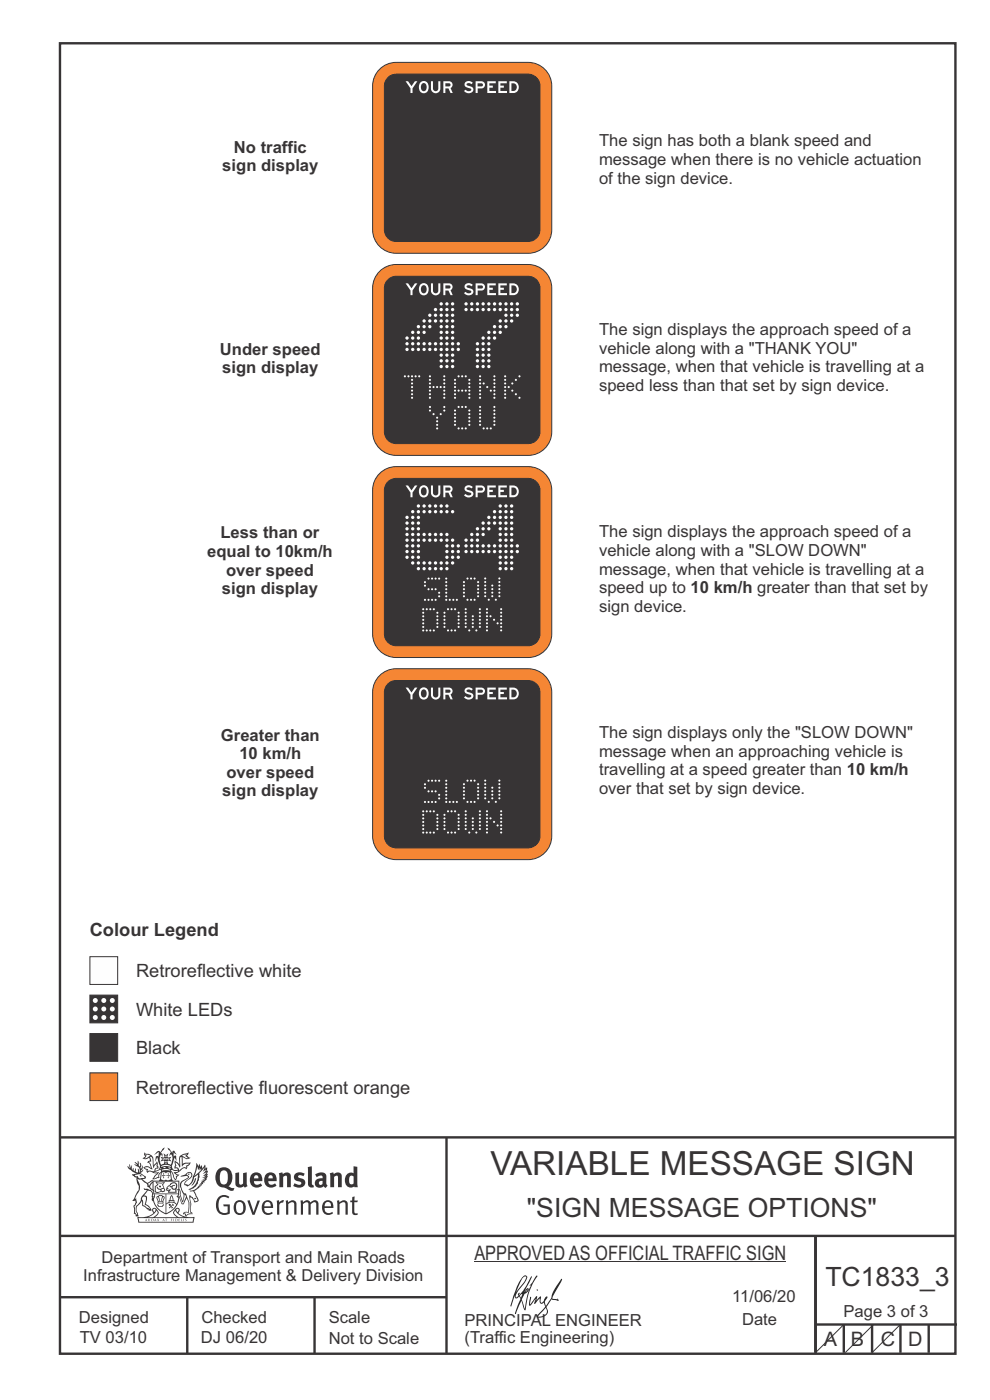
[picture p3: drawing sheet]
<svg xmlns="http://www.w3.org/2000/svg" width="210mm" height="297mm" viewBox="0 0 210 297" stroke-linecap="round" stroke-linejoin="round" font-family="sans-serif">
<defs><g id="words">
<text font-size="7.1" fill="#373435" x="104" y="249.3">VARIABLE MESSAGE SIGN</text>
<g font-size="5.6" fill="#373435">
<text x="111.8" y="258.2">&quot;SIGN MESSAGE OPTIONS&quot;</text>
<text x="175.1" y="272.9">TC1833_3</text>
</g>
<g font-size="4.2" fill="#373435">
<text x="100.6" y="267.2">APPROVED AS OFFICIAL TRAFFIC SIGN</text>
<text x="174.7" y="285.6">A</text>
<text x="180.5" y="285.6">B</text>
<text x="186.8" y="285.6">C</text>
<text x="192.7" y="285.6">D</text>
</g>
<g font-size="3.9" fill="#373435">
<text x="19" y="198.6">Colour Legend</text>
<text x="28.9" y="207.3">Retroreflective white</text>
<text x="28.9" y="215.4">White LEDs</text>
<text x="28.9" y="223.6">Black</text>
<text x="28.8" y="232.1">Retroreflective fluorescent orange</text>
</g>
<g font-size="3.5" fill="#373435">
<text x="49.6" y="32.4">No traffic</text>
<text x="127.1" y="31.1">The sign has both a blank speed and</text>
<text x="127.1" y="35">message when there is no vehicle actuation</text>
<text x="47.2" y="36.4">sign display</text>
<text x="127.1" y="39">of the sign device.</text>
<text x="127.1" y="71.1">The sign displays the approach speed of a</text>
<text x="46.7" y="75.3">Under speed</text>
<text x="127.1" y="75.1">vehicle along with a &quot;THANK YOU&quot;</text>
<text x="47.2" y="79.2">sign display</text>
<text x="127.1" y="79">message, when that vehicle is travelling at a</text>
<text x="127.1" y="82.9">speed less than that set by sign device.</text>
<text x="43.9" y="118.2">equal to 10km/h</text>
<text x="46.8" y="114.2">Less than or</text>
<text x="127.1" y="114">The sign displays the approach speed of a</text>
<text x="127.1" y="117.9">vehicle along with a &quot;SLOW DOWN&quot;</text>
<text x="47.9" y="122.1">over speed</text>
<text x="127.1" y="121.9">message, when that vehicle is travelling at a</text>
<text x="127.1" y="125.8">speed up to 10 km/h greater than that set by</text>
<text x="47.1" y="126">sign display</text>
<text x="127.1" y="129.8">sign device.</text>
<text x="46.9" y="157.1">Greater than</text>
<text x="50.8" y="161.1">10 km/h</text>
<text x="127.1" y="156.6">The sign displays only the &quot;SLOW DOWN&quot;</text>
<text x="127.1" y="160.5">message when an approaching vehicle is</text>
<text x="48" y="165">over speed</text>
<text x="127.1" y="164.5">travelling at a speed greater than 10 km/h</text>
<text x="47.2" y="168.9">sign display</text>
<text x="127.1" y="168.4">over that set by sign device.</text>
<text x="21.6" y="267.9">Department of Transport and Main Roads</text>
<text x="17.7" y="271.8">Infrastructure Management &amp; Delivery Division</text>
<text x="16.7" y="280.6">Designed</text>
<text x="42.7" y="280.6">Checked</text>
<text x="69.7" y="280.6">Scale</text>
<text x="98.5" y="281.3">PRINCIPAL ENGINEER</text>
<text x="155.3" y="276.2">11/06/20</text>
<text x="157.4" y="281.2">Date</text>
<text x="178.9" y="279.3">Page 3 of 3</text>
<text x="16.9" y="284.8">TV 03/10</text>
<text x="42.6" y="284.9">DJ 06/20</text>
<text x="69.7" y="285.2">Not to Scale</text>
<text x="98.5" y="284.8">(Traffic Engineering)</text>
</g>
</g></defs>
<g fill="none" stroke="#373435" stroke-width=".51">
<path d="M12.7 9.2h190v278h-190zM12.7 241.3h190M94.7 241.4v45.8M12.7 275.2h82M12.7 262.2h190.1M39.7 275.2v12M66.7 275.2v12M173 262.1v24.9M173 281h30M179 281v6M185 281v6M191 281v6"/>
<path d="M197 281v6"/>
</g>
<path d="M19.1 203h5.9v5.8h-5.9z" fill-rule="evenodd" fill="#fefefe" stroke="#373435" stroke-width=".21"/>
<g fill="#373435" stroke="#373435" stroke-width=".21">
<path d="M19.1 211.1h5.9v5.9h-5.9z" fill-rule="evenodd"/>
<path d="M19.1 219.3h5.9v5.8h-5.9z" fill-rule="evenodd"/>
</g>
<g fill="#fefefe">
<circle cx="22" cy="212.2" r=".53"/>
<circle cx="20.2" cy="212.2" r=".53"/>
<circle cx="23.8" cy="212.2" r=".53"/>
<circle cx="22" cy="215.9" r=".53"/>
<circle cx="20.2" cy="215.9" r=".53"/>
<circle cx="23.8" cy="215.9" r=".53"/>
<circle cx="22" cy="214.1" r=".53"/>
<circle cx="20.2" cy="214.1" r=".53"/>
<circle cx="23.8" cy="214.1" r=".53"/>
</g>
<path d="M179 281l-6 6" fill="none" stroke="#373435" stroke-width=".21"/>
<path d="M80.8 100.2a5 5 0 0 1 3.2-1.2h28a5 5 0 0 1 5 5v30.5a5 5 0 0 1-5 5h-28a5 5 0 0 1-5-5v-30.5a5 5 0 0 1 1.8-3.8z" fill-rule="evenodd" fill="#f58634" stroke="#373435" stroke-width=".21"/>
<path d="M82.5 102l1-.4 .5-.1h28a2.51 2.51 0 0 1 2.5 2.5v30.5a2.51 2.51 0 0 1-2.5 2.5h-28a2.51 2.51 0 0 1-2.5-2.5v-30.5a2.5 2.5 0 0 1 1-2z" fill-rule="evenodd" fill="#373435" stroke="#373435" stroke-width=".21"/>
<g fill="#373435">
<circle cx="90.1" cy="126.5" r=".22"/>
<circle cx="93.2" cy="127.3" r=".22"/>
<circle cx="90.1" cy="125.8" r=".22"/>
<circle cx="90.1" cy="125" r=".22"/>
<circle cx="90.1" cy="122.7" r=".22"/>
<circle cx="91.7" cy="126.5" r=".22"/>
<circle cx="90.9" cy="126.5" r=".22"/>
<circle cx="92.4" cy="126.5" r=".22"/>
<circle cx="91.7" cy="125.8" r=".22"/>
<circle cx="90.9" cy="125.8" r=".22"/>
<circle cx="92.4" cy="125.8" r=".22"/>
<circle cx="93.2" cy="125" r=".22"/>
<circle cx="91.7" cy="124.2" r=".22"/>
<circle cx="90.9" cy="124.2" r=".22"/>
<circle cx="92.4" cy="124.2" r=".22"/>
<circle cx="93.2" cy="124.2" r=".22"/>
<circle cx="91.7" cy="123.5" r=".22"/>
<circle cx="90.9" cy="123.5" r=".22"/>
<circle cx="92.4" cy="123.5" r=".22"/>
<circle cx="93.2" cy="123.5" r=".22"/>
</g>
<g fill="#fefefe">
<circle cx="90.1" cy="127.3" r=".22"/>
<circle cx="91.7" cy="127.3" r=".22"/>
<circle cx="90.9" cy="127.3" r=".22"/>
<circle cx="92.4" cy="127.3" r=".22"/>
<circle cx="90.1" cy="124.2" r=".22"/>
<circle cx="90.1" cy="123.5" r=".22"/>
<circle cx="93.2" cy="126.5" r=".22"/>
<circle cx="93.2" cy="125.8" r=".22"/>
<circle cx="91.7" cy="125" r=".22"/>
<circle cx="90.9" cy="125" r=".22"/>
<circle cx="92.4" cy="125" r=".22"/>
<circle cx="91.7" cy="122.7" r=".22"/>
<circle cx="90.9" cy="122.7" r=".22"/>
<circle cx="92.4" cy="122.7" r=".22"/>
<circle cx="93.2" cy="122.7" r=".22"/>
<circle cx="94.7" cy="127.2" r=".22"/>
<circle cx="96.2" cy="127.2" r=".22"/>
<circle cx="95.4" cy="127.2" r=".22"/>
<circle cx="96.9" cy="127.2" r=".22"/>
<circle cx="94.7" cy="126.5" r=".22"/>
<circle cx="94.7" cy="125.7" r=".22"/>
<circle cx="94.7" cy="125" r=".22"/>
<circle cx="94.7" cy="124.2" r=".22"/>
<circle cx="94.7" cy="123.5" r=".22"/>
<circle cx="94.7" cy="122.7" r=".22"/>
</g>
<g fill="#373435">
<circle cx="96.2" cy="126.5" r=".22"/>
<circle cx="95.4" cy="126.5" r=".22"/>
<circle cx="96.9" cy="126.5" r=".22"/>
<circle cx="96.2" cy="125.7" r=".22"/>
<circle cx="95.4" cy="125.7" r=".22"/>
<circle cx="96.9" cy="125.7" r=".22"/>
<circle cx="96.2" cy="125" r=".22"/>
<circle cx="95.4" cy="125" r=".22"/>
<circle cx="96.9" cy="125" r=".22"/>
<circle cx="96.2" cy="124.2" r=".22"/>
<circle cx="95.4" cy="124.2" r=".22"/>
<circle cx="96.9" cy="124.2" r=".22"/>
<circle cx="96.2" cy="123.5" r=".22"/>
<circle cx="95.4" cy="123.5" r=".22"/>
<circle cx="96.9" cy="123.5" r=".22"/>
<circle cx="96.2" cy="122.7" r=".22"/>
<circle cx="95.4" cy="122.7" r=".22"/>
<circle cx="96.9" cy="122.7" r=".22"/>
</g>
<g fill="#fefefe">
<circle cx="99.9" cy="127.2" r=".22"/>
<circle cx="99.2" cy="127.2" r=".22"/>
<circle cx="100.7" cy="127.2" r=".22"/>
<circle cx="98.4" cy="126.5" r=".22"/>
<circle cx="98.4" cy="125.7" r=".22"/>
<circle cx="98.4" cy="125" r=".22"/>
<circle cx="98.4" cy="124.2" r=".22"/>
<circle cx="98.4" cy="123.5" r=".22"/>
<circle cx="101.4" cy="126.5" r=".22"/>
<circle cx="101.4" cy="125.7" r=".22"/>
<circle cx="101.4" cy="125" r=".22"/>
<circle cx="101.4" cy="124.2" r=".22"/>
<circle cx="101.4" cy="123.5" r=".22"/>
<circle cx="99.9" cy="122.7" r=".22"/>
<circle cx="99.2" cy="122.7" r=".22"/>
<circle cx="100.7" cy="122.7" r=".22"/>
</g>
<g fill="#373435">
<circle cx="98.4" cy="127.2" r=".22"/>
<circle cx="101.4" cy="127.2" r=".22"/>
<circle cx="98.4" cy="122.7" r=".22"/>
<circle cx="99.9" cy="126.5" r=".22"/>
<circle cx="99.2" cy="126.5" r=".22"/>
<circle cx="100.7" cy="126.5" r=".22"/>
<circle cx="99.9" cy="125.7" r=".22"/>
<circle cx="99.2" cy="125.7" r=".22"/>
<circle cx="100.7" cy="125.7" r=".22"/>
<circle cx="99.9" cy="125" r=".22"/>
<circle cx="99.2" cy="125" r=".22"/>
<circle cx="100.7" cy="125" r=".22"/>
<circle cx="99.9" cy="124.2" r=".22"/>
<circle cx="99.2" cy="124.2" r=".22"/>
<circle cx="100.7" cy="124.2" r=".22"/>
<circle cx="99.9" cy="123.5" r=".22"/>
<circle cx="99.2" cy="123.5" r=".22"/>
<circle cx="100.7" cy="123.5" r=".22"/>
<circle cx="101.4" cy="122.7" r=".22"/>
<circle cx="102.9" cy="127.2" r=".22"/>
<circle cx="104.4" cy="127.2" r=".22"/>
<circle cx="105.9" cy="127.2" r=".22"/>
<circle cx="103.7" cy="126.5" r=".22"/>
<circle cx="105.2" cy="126.5" r=".22"/>
<circle cx="103.7" cy="125.7" r=".22"/>
<circle cx="105.2" cy="125.7" r=".22"/>
<circle cx="103.7" cy="125" r=".22"/>
<circle cx="105.2" cy="125" r=".22"/>
<circle cx="103.7" cy="124.2" r=".22"/>
<circle cx="105.2" cy="124.2" r=".22"/>
<circle cx="104.4" cy="123.5" r=".22"/>
<circle cx="103.7" cy="123.5" r=".22"/>
<circle cx="105.2" cy="123.5" r=".22"/>
<circle cx="104.4" cy="122.7" r=".22"/>
<circle cx="103.7" cy="122.7" r=".22"/>
<circle cx="105.2" cy="122.7" r=".22"/>
</g>
<g fill="#fefefe">
<circle cx="103.7" cy="127.2" r=".22"/>
<circle cx="105.2" cy="127.2" r=".22"/>
<circle cx="102.9" cy="126.5" r=".22"/>
<circle cx="102.9" cy="125.7" r=".22"/>
<circle cx="102.9" cy="125" r=".22"/>
<circle cx="102.9" cy="124.2" r=".22"/>
<circle cx="102.9" cy="123.5" r=".22"/>
<circle cx="102.9" cy="122.7" r=".22"/>
<circle cx="104.4" cy="126.5" r=".22"/>
<circle cx="105.9" cy="126.5" r=".22"/>
<circle cx="104.4" cy="125.7" r=".22"/>
<circle cx="105.9" cy="125.7" r=".22"/>
<circle cx="104.4" cy="125" r=".22"/>
<circle cx="105.9" cy="125" r=".22"/>
<circle cx="104.4" cy="124.2" r=".22"/>
<circle cx="105.9" cy="124.2" r=".22"/>
<circle cx="105.9" cy="123.5" r=".22"/>
<circle cx="105.9" cy="122.7" r=".22"/>
<circle cx="89.8" cy="133.8" r=".22"/>
<circle cx="91.3" cy="133.8" r=".22"/>
<circle cx="90.5" cy="133.8" r=".22"/>
<circle cx="92" cy="133.8" r=".22"/>
<circle cx="89.8" cy="133" r=".22"/>
<circle cx="89.8" cy="132.2" r=".22"/>
<circle cx="89.8" cy="131.5" r=".22"/>
<circle cx="89.8" cy="130.7" r=".22"/>
<circle cx="89.8" cy="130" r=".22"/>
<circle cx="89.8" cy="129.2" r=".22"/>
<circle cx="92.8" cy="133" r=".22"/>
<circle cx="92.8" cy="132.2" r=".22"/>
<circle cx="92.8" cy="131.5" r=".22"/>
<circle cx="92.8" cy="130.7" r=".22"/>
<circle cx="92.8" cy="130" r=".22"/>
<circle cx="91.3" cy="129.2" r=".22"/>
<circle cx="90.5" cy="129.2" r=".22"/>
<circle cx="92" cy="129.2" r=".22"/>
</g>
<g fill="#373435">
<circle cx="92.8" cy="133.8" r=".22"/>
<circle cx="91.3" cy="133" r=".22"/>
<circle cx="90.5" cy="133" r=".22"/>
<circle cx="92" cy="133" r=".22"/>
<circle cx="91.3" cy="132.2" r=".22"/>
<circle cx="90.5" cy="132.2" r=".22"/>
<circle cx="92" cy="132.2" r=".22"/>
<circle cx="91.3" cy="131.5" r=".22"/>
<circle cx="90.5" cy="131.5" r=".22"/>
<circle cx="92" cy="131.5" r=".22"/>
<circle cx="91.3" cy="130.7" r=".22"/>
<circle cx="90.5" cy="130.7" r=".22"/>
<circle cx="92" cy="130.7" r=".22"/>
<circle cx="91.3" cy="130" r=".22"/>
<circle cx="90.5" cy="130" r=".22"/>
<circle cx="92" cy="130" r=".22"/>
<circle cx="92.8" cy="129.2" r=".22"/>
<circle cx="104.8" cy="133.7" r=".22"/>
<circle cx="104" cy="133.7" r=".22"/>
<circle cx="105.6" cy="133.7" r=".22"/>
<circle cx="104.8" cy="133" r=".22"/>
<circle cx="104" cy="133" r=".22"/>
<circle cx="105.6" cy="133" r=".22"/>
<circle cx="104.8" cy="132.2" r=".22"/>
<circle cx="104" cy="132.2" r=".22"/>
<circle cx="104" cy="131.5" r=".22"/>
<circle cx="105.6" cy="131.5" r=".22"/>
<circle cx="104.8" cy="130.7" r=".22"/>
<circle cx="105.6" cy="130.7" r=".22"/>
<circle cx="104.8" cy="130" r=".22"/>
<circle cx="104" cy="130" r=".22"/>
<circle cx="105.6" cy="130" r=".22"/>
<circle cx="104.8" cy="129.2" r=".22"/>
<circle cx="104" cy="129.2" r=".22"/>
<circle cx="105.6" cy="129.2" r=".22"/>
</g>
<g fill="#fefefe">
<circle cx="103.3" cy="133.7" r=".22"/>
<circle cx="103.3" cy="133" r=".22"/>
<circle cx="106.3" cy="133.7" r=".22"/>
<circle cx="103.3" cy="132.2" r=".22"/>
<circle cx="103.3" cy="131.5" r=".22"/>
<circle cx="103.3" cy="130.7" r=".22"/>
<circle cx="103.3" cy="130" r=".22"/>
<circle cx="103.3" cy="129.2" r=".22"/>
<circle cx="106.3" cy="133" r=".22"/>
<circle cx="105.6" cy="132.2" r=".22"/>
<circle cx="106.3" cy="132.2" r=".22"/>
<circle cx="104.8" cy="131.5" r=".22"/>
<circle cx="106.3" cy="131.5" r=".22"/>
<circle cx="104" cy="130.7" r=".22"/>
<circle cx="106.3" cy="130.7" r=".22"/>
<circle cx="106.3" cy="130" r=".22"/>
<circle cx="106.3" cy="129.2" r=".22"/>
<circle cx="95.8" cy="133.7" r=".22"/>
<circle cx="95" cy="133.7" r=".22"/>
<circle cx="96.5" cy="133.7" r=".22"/>
<circle cx="94.3" cy="133" r=".22"/>
<circle cx="94.3" cy="132.2" r=".22"/>
<circle cx="94.3" cy="131.5" r=".22"/>
<circle cx="94.3" cy="130.7" r=".22"/>
<circle cx="94.3" cy="130" r=".22"/>
<circle cx="97.3" cy="133" r=".22"/>
<circle cx="97.3" cy="132.2" r=".22"/>
<circle cx="97.3" cy="131.5" r=".22"/>
<circle cx="97.3" cy="130.7" r=".22"/>
<circle cx="97.3" cy="130" r=".22"/>
<circle cx="95.8" cy="129.2" r=".22"/>
<circle cx="95" cy="129.2" r=".22"/>
<circle cx="96.5" cy="129.2" r=".22"/>
</g>
<g fill="#373435">
<circle cx="94.3" cy="133.7" r=".22"/>
<circle cx="97.3" cy="133.7" r=".22"/>
<circle cx="94.3" cy="129.2" r=".22"/>
<circle cx="95.8" cy="133" r=".22"/>
<circle cx="95" cy="133" r=".22"/>
<circle cx="96.5" cy="133" r=".22"/>
<circle cx="95.8" cy="132.2" r=".22"/>
<circle cx="95" cy="132.2" r=".22"/>
<circle cx="96.5" cy="132.2" r=".22"/>
<circle cx="95.8" cy="131.5" r=".22"/>
<circle cx="95" cy="131.5" r=".22"/>
<circle cx="96.5" cy="131.5" r=".22"/>
<circle cx="95.8" cy="130.7" r=".22"/>
<circle cx="95" cy="130.7" r=".22"/>
<circle cx="96.5" cy="130.7" r=".22"/>
<circle cx="95.8" cy="130" r=".22"/>
<circle cx="95" cy="130" r=".22"/>
<circle cx="96.5" cy="130" r=".22"/>
<circle cx="97.3" cy="129.2" r=".22"/>
<circle cx="98.8" cy="133.7" r=".22"/>
<circle cx="100.3" cy="133.7" r=".22"/>
<circle cx="101.8" cy="133.7" r=".22"/>
<circle cx="99.5" cy="133" r=".22"/>
<circle cx="101" cy="133" r=".22"/>
<circle cx="99.5" cy="132.2" r=".22"/>
<circle cx="101" cy="132.2" r=".22"/>
<circle cx="99.5" cy="131.5" r=".22"/>
<circle cx="101" cy="131.5" r=".22"/>
<circle cx="99.5" cy="130.7" r=".22"/>
<circle cx="101" cy="130.7" r=".22"/>
<circle cx="100.3" cy="130" r=".22"/>
<circle cx="99.5" cy="130" r=".22"/>
<circle cx="101" cy="130" r=".22"/>
<circle cx="100.3" cy="129.2" r=".22"/>
<circle cx="99.5" cy="129.2" r=".22"/>
<circle cx="101" cy="129.2" r=".22"/>
</g>
<g fill="#fefefe">
<circle cx="99.5" cy="133.7" r=".22"/>
<circle cx="101" cy="133.7" r=".22"/>
<circle cx="98.8" cy="133" r=".22"/>
<circle cx="98.8" cy="132.2" r=".22"/>
<circle cx="98.8" cy="131.5" r=".22"/>
<circle cx="98.8" cy="130.7" r=".22"/>
<circle cx="98.8" cy="130" r=".22"/>
<circle cx="98.8" cy="129.2" r=".22"/>
<circle cx="100.3" cy="133" r=".22"/>
<circle cx="101.8" cy="133" r=".22"/>
<circle cx="100.3" cy="132.2" r=".22"/>
<circle cx="101.8" cy="132.2" r=".22"/>
<circle cx="100.3" cy="131.5" r=".22"/>
<circle cx="101.8" cy="131.5" r=".22"/>
<circle cx="100.3" cy="130.7" r=".22"/>
<circle cx="101.8" cy="130.7" r=".22"/>
<circle cx="101.8" cy="130" r=".22"/>
<circle cx="101.8" cy="129.2" r=".22"/>
</g>
<g fill="#fefefe">
<path d="M86 103h.6l.7 1 .7-1h.5l-1 1.5v1h-.4v-1z"/>
<path d="M91.4 103h.4v1.5a.57 .57 0 0 0 .6 .6 .57 .57 0 0 0 .6-.5v-1.6h.4v1.6a1 1 0 0 1-1 .9 1 1 0 0 1-1-.9z"/>
<path d="M98.7 103.3a1.13 1.13 0 0 1 1.6 0l-.3 .3a.49 .49 0 0 0-.6-.3 .49 .49 0 0 0-.4 .5l.3 .1a.9 .9 0 0 1 1 1.3 1.22 1.22 0 0 1-1.9-.2l.4-.2a.73 .73 0 0 0 1.2 0l-.2-.3a.95 .95 0 0 1-1.1-1.2z"/>
<path d="M103.4 103h1.8v.4h-1.4v.5h.7v.5h-.7v.7h1.4v.4h-1.8z"/>
<path d="M105.7 103h1.8v.4h-1.4v.5h.8v.5h-.8v.7h1.4v.4h-1.8z"/>
<path d="M89.6 103.5a.76 .76 0 0 1 .9 .2 .76 .76 0 0 1-.1 1 .62 .62 0 0 1-.8 .4 .62 .62 0 0 1-.3-.9zM89.3 103.1a1.39 1.39 0 0 0-.4 1.4 1.39 1.39 0 0 0 1 1 1.33 1.33 0 0 0 1-1.3 1.33 1.33 0 0 0-1-1.3z"/>
<path d="M94 103v2.5h.5v-1h.6l.5 1h.4l-.4-1.1a.76 .76 0 0 0 .4-.8 .76 .76 0 0 0-.8-.6zM94.5 103.4h.7a.34 .34 0 0 1 .4 .4 .34 .34 0 0 1-.4 .3h-.7z"/>
<path d="M100.9 103v2.5h.4v-1h.9a.76 .76 0 0 0 .7-.8 .76 .76 0 0 0-.8-.7zM101.3 103.4h.8a.33 .33 0 0 1 .3 .3 .33 .33 0 0 1-.3 .4h-.8z"/>
<path d="M108.1 103v2.5a1.56 1.56 0 0 0 1.8-.6 1.26 1.26 0 0 0-1-1.9zM108.5 103.4a.86 .86 0 0 1 1.1 .8 .86 .86 0 0 1-1.1 .9z"/>
</g>
<g fill="#373435">
<circle cx="86.3" cy="120.6" r=".35"/>
<circle cx="87.5" cy="120.6" r=".35"/>
<circle cx="86.3" cy="119.4" r=".35"/>
<circle cx="90" cy="118.2" r=".35"/>
<circle cx="91.2" cy="118.2" r=".35"/>
<circle cx="90" cy="117" r=".35"/>
<circle cx="91.2" cy="117" r=".35"/>
<circle cx="90" cy="115.8" r=".35"/>
<circle cx="91.2" cy="115.8" r=".35"/>
<circle cx="96" cy="120.6" r=".35"/>
<circle cx="93.6" cy="118.2" r=".35"/>
<circle cx="92.4" cy="118.2" r=".35"/>
<circle cx="93.6" cy="117" r=".35"/>
<circle cx="92.4" cy="117" r=".35"/>
<circle cx="93.6" cy="115.8" r=".35"/>
<circle cx="92.4" cy="115.8" r=".35"/>
<circle cx="96" cy="113.4" r=".35"/>
<circle cx="96" cy="112.2" r=".35"/>
<circle cx="96" cy="111" r=".35"/>
<circle cx="96" cy="109.8" r=".35"/>
<circle cx="86.3" cy="108.5" r=".35"/>
<circle cx="86.3" cy="107.3" r=".35"/>
<circle cx="96" cy="107.3" r=".35"/>
<circle cx="97.2" cy="112.2" r=".35"/>
<circle cx="90" cy="112.2" r=".35"/>
<circle cx="91.2" cy="112.2" r=".35"/>
<circle cx="97.2" cy="111" r=".35"/>
<circle cx="90" cy="111" r=".35"/>
<circle cx="91.2" cy="111" r=".35"/>
<circle cx="97.2" cy="109.8" r=".35"/>
<circle cx="90" cy="109.8" r=".35"/>
<circle cx="91.2" cy="109.8" r=".35"/>
<circle cx="97.2" cy="120.6" r=".35"/>
<circle cx="97.2" cy="114.6" r=".35"/>
<circle cx="97.2" cy="108.5" r=".35"/>
<circle cx="87.5" cy="107.3" r=".35"/>
<circle cx="97.2" cy="119.4" r=".35"/>
<circle cx="97.2" cy="113.4" r=".35"/>
<circle cx="97.2" cy="107.3" r=".35"/>
<circle cx="93.6" cy="112.2" r=".35"/>
<circle cx="92.4" cy="112.2" r=".35"/>
<circle cx="94.8" cy="112.2" r=".35"/>
<circle cx="93.6" cy="111" r=".35"/>
<circle cx="92.4" cy="111" r=".35"/>
<circle cx="94.8" cy="111" r=".35"/>
<circle cx="93.6" cy="109.8" r=".35"/>
<circle cx="92.4" cy="109.8" r=".35"/>
<circle cx="94.8" cy="109.8" r=".35"/>
</g>
<g fill="#fefefe">
<circle cx="88.8" cy="120.6" r=".35"/>
<circle cx="90" cy="120.6" r=".35"/>
<circle cx="91.2" cy="120.6" r=".35"/>
<circle cx="86.3" cy="118.2" r=".35"/>
<circle cx="86.3" cy="117" r=".35"/>
<circle cx="86.3" cy="115.8" r=".35"/>
<circle cx="86.3" cy="114.6" r=".35"/>
<circle cx="86.3" cy="113.4" r=".35"/>
<circle cx="88.8" cy="119.4" r=".35"/>
<circle cx="87.5" cy="119.4" r=".35"/>
<circle cx="90" cy="119.4" r=".35"/>
<circle cx="91.2" cy="119.4" r=".35"/>
<circle cx="88.8" cy="118.2" r=".35"/>
<circle cx="87.5" cy="118.2" r=".35"/>
<circle cx="88.8" cy="117" r=".35"/>
<circle cx="87.5" cy="117" r=".35"/>
<circle cx="88.8" cy="115.8" r=".35"/>
<circle cx="87.5" cy="115.8" r=".35"/>
<circle cx="88.8" cy="114.6" r=".35"/>
<circle cx="87.5" cy="114.6" r=".35"/>
<circle cx="90" cy="114.6" r=".35"/>
<circle cx="91.2" cy="114.6" r=".35"/>
<circle cx="88.8" cy="113.4" r=".35"/>
<circle cx="87.5" cy="113.4" r=".35"/>
<circle cx="90" cy="113.4" r=".35"/>
<circle cx="91.2" cy="113.4" r=".35"/>
<circle cx="93.6" cy="120.6" r=".35"/>
<circle cx="92.4" cy="120.6" r=".35"/>
<circle cx="94.8" cy="120.6" r=".35"/>
<circle cx="93.6" cy="119.4" r=".35"/>
<circle cx="92.4" cy="119.4" r=".35"/>
<circle cx="94.8" cy="119.4" r=".35"/>
<circle cx="96" cy="119.4" r=".35"/>
<circle cx="94.8" cy="118.2" r=".35"/>
<circle cx="96" cy="118.2" r=".35"/>
<circle cx="94.8" cy="117" r=".35"/>
<circle cx="96" cy="117" r=".35"/>
<circle cx="94.8" cy="115.8" r=".35"/>
<circle cx="96" cy="115.8" r=".35"/>
<circle cx="93.6" cy="114.6" r=".35"/>
<circle cx="92.4" cy="114.6" r=".35"/>
<circle cx="94.8" cy="114.6" r=".35"/>
<circle cx="96" cy="114.6" r=".35"/>
<circle cx="93.6" cy="113.4" r=".35"/>
<circle cx="92.4" cy="113.4" r=".35"/>
<circle cx="94.8" cy="113.4" r=".35"/>
<circle cx="86.3" cy="112.2" r=".35"/>
<circle cx="86.3" cy="111" r=".35"/>
<circle cx="86.3" cy="109.8" r=".35"/>
<circle cx="96" cy="108.5" r=".35"/>
<circle cx="88.8" cy="112.2" r=".35"/>
<circle cx="87.5" cy="112.2" r=".35"/>
<circle cx="97.2" cy="118.2" r=".35"/>
<circle cx="88.8" cy="111" r=".35"/>
<circle cx="87.5" cy="111" r=".35"/>
<circle cx="97.2" cy="117" r=".35"/>
<circle cx="88.8" cy="109.8" r=".35"/>
<circle cx="87.5" cy="109.8" r=".35"/>
<circle cx="97.2" cy="115.8" r=".35"/>
<circle cx="88.8" cy="108.5" r=".35"/>
<circle cx="87.5" cy="108.5" r=".35"/>
<circle cx="90" cy="108.5" r=".35"/>
<circle cx="91.2" cy="108.5" r=".35"/>
<circle cx="88.8" cy="107.3" r=".35"/>
<circle cx="90" cy="107.3" r=".35"/>
<circle cx="91.2" cy="107.3" r=".35"/>
<circle cx="93.6" cy="108.5" r=".35"/>
<circle cx="92.4" cy="108.5" r=".35"/>
<circle cx="94.8" cy="108.5" r=".35"/>
<circle cx="93.6" cy="107.3" r=".35"/>
<circle cx="92.4" cy="107.3" r=".35"/>
<circle cx="94.8" cy="107.3" r=".35"/>
</g>
<g fill="#373435">
<circle cx="98.9" cy="120.6" r=".35"/>
<circle cx="101.3" cy="120.6" r=".35"/>
<circle cx="100.1" cy="120.6" r=".35"/>
<circle cx="102.5" cy="120.6" r=".35"/>
<circle cx="98.9" cy="119.4" r=".35"/>
<circle cx="103.7" cy="120.6" r=".35"/>
<circle cx="98.9" cy="118.2" r=".35"/>
<circle cx="98.9" cy="113.4" r=".35"/>
<circle cx="101.3" cy="119.4" r=".35"/>
<circle cx="100.1" cy="119.4" r=".35"/>
<circle cx="102.5" cy="119.4" r=".35"/>
<circle cx="103.7" cy="119.4" r=".35"/>
<circle cx="101.3" cy="118.2" r=".35"/>
<circle cx="100.1" cy="118.2" r=".35"/>
<circle cx="102.5" cy="118.2" r=".35"/>
<circle cx="103.7" cy="118.2" r=".35"/>
<circle cx="102.5" cy="114.6" r=".35"/>
<circle cx="103.7" cy="114.6" r=".35"/>
<circle cx="103.7" cy="113.4" r=".35"/>
<circle cx="104.9" cy="120.6" r=".35"/>
<circle cx="104.9" cy="119.4" r=".35"/>
<circle cx="104.9" cy="118.2" r=".35"/>
<circle cx="104.9" cy="114.6" r=".35"/>
<circle cx="104.9" cy="113.4" r=".35"/>
<circle cx="98.9" cy="112.2" r=".35"/>
<circle cx="98.9" cy="111" r=".35"/>
<circle cx="98.9" cy="109.8" r=".35"/>
<circle cx="98.9" cy="108.5" r=".35"/>
<circle cx="98.9" cy="107.3" r=".35"/>
<circle cx="100.1" cy="112.2" r=".35"/>
<circle cx="109.7" cy="118.2" r=".35"/>
<circle cx="109.7" cy="112.2" r=".35"/>
<circle cx="101.3" cy="111" r=".35"/>
<circle cx="100.1" cy="111" r=".35"/>
<circle cx="109.7" cy="111" r=".35"/>
<circle cx="101.3" cy="109.8" r=".35"/>
<circle cx="100.1" cy="109.8" r=".35"/>
<circle cx="109.7" cy="109.8" r=".35"/>
<circle cx="102.5" cy="109.8" r=".35"/>
<circle cx="101.3" cy="108.5" r=".35"/>
<circle cx="100.1" cy="108.5" r=".35"/>
<circle cx="109.7" cy="120.6" r=".35"/>
<circle cx="109.7" cy="114.6" r=".35"/>
<circle cx="109.7" cy="108.5" r=".35"/>
<circle cx="102.5" cy="108.5" r=".35"/>
<circle cx="103.7" cy="108.5" r=".35"/>
<circle cx="101.3" cy="107.3" r=".35"/>
<circle cx="100.1" cy="107.3" r=".35"/>
<circle cx="109.7" cy="119.4" r=".35"/>
<circle cx="109.7" cy="113.4" r=".35"/>
<circle cx="109.7" cy="107.3" r=".35"/>
<circle cx="102.5" cy="107.3" r=".35"/>
<circle cx="103.7" cy="107.3" r=".35"/>
<circle cx="104.9" cy="112.2" r=".35"/>
<circle cx="104.9" cy="107.3" r=".35"/>
</g>
<g fill="#fefefe">
<circle cx="98.9" cy="117" r=".35"/>
<circle cx="98.9" cy="115.8" r=".35"/>
<circle cx="98.9" cy="114.6" r=".35"/>
<circle cx="101.3" cy="117" r=".35"/>
<circle cx="100.1" cy="117" r=".35"/>
<circle cx="102.5" cy="117" r=".35"/>
<circle cx="103.7" cy="117" r=".35"/>
<circle cx="101.3" cy="115.8" r=".35"/>
<circle cx="100.1" cy="115.8" r=".35"/>
<circle cx="102.5" cy="115.8" r=".35"/>
<circle cx="103.7" cy="115.8" r=".35"/>
<circle cx="101.3" cy="114.6" r=".35"/>
<circle cx="100.1" cy="114.6" r=".35"/>
<circle cx="101.3" cy="113.4" r=".35"/>
<circle cx="100.1" cy="113.4" r=".35"/>
<circle cx="102.5" cy="113.4" r=".35"/>
<circle cx="106.1" cy="120.6" r=".35"/>
<circle cx="107.3" cy="120.6" r=".35"/>
<circle cx="108.5" cy="120.6" r=".35"/>
<circle cx="106.1" cy="119.4" r=".35"/>
<circle cx="107.3" cy="119.4" r=".35"/>
<circle cx="108.5" cy="119.4" r=".35"/>
<circle cx="106.1" cy="118.2" r=".35"/>
<circle cx="107.3" cy="118.2" r=".35"/>
<circle cx="108.5" cy="118.2" r=".35"/>
<circle cx="106.1" cy="117" r=".35"/>
<circle cx="104.9" cy="117" r=".35"/>
<circle cx="107.3" cy="117" r=".35"/>
<circle cx="108.5" cy="117" r=".35"/>
<circle cx="106.1" cy="115.8" r=".35"/>
<circle cx="104.9" cy="115.8" r=".35"/>
<circle cx="107.3" cy="115.8" r=".35"/>
<circle cx="108.5" cy="115.8" r=".35"/>
<circle cx="106.1" cy="114.6" r=".35"/>
<circle cx="107.3" cy="114.6" r=".35"/>
<circle cx="108.5" cy="114.6" r=".35"/>
<circle cx="106.1" cy="113.4" r=".35"/>
<circle cx="107.3" cy="113.4" r=".35"/>
<circle cx="108.5" cy="113.4" r=".35"/>
<circle cx="108.5" cy="112.2" r=".35"/>
<circle cx="108.5" cy="111" r=".35"/>
<circle cx="108.5" cy="109.8" r=".35"/>
<circle cx="108.5" cy="108.5" r=".35"/>
<circle cx="108.5" cy="107.3" r=".35"/>
<circle cx="101.3" cy="112.2" r=".35"/>
<circle cx="102.5" cy="112.2" r=".35"/>
<circle cx="103.7" cy="112.2" r=".35"/>
<circle cx="109.7" cy="117" r=".35"/>
<circle cx="102.5" cy="111" r=".35"/>
<circle cx="103.7" cy="111" r=".35"/>
<circle cx="109.7" cy="115.8" r=".35"/>
<circle cx="103.7" cy="109.8" r=".35"/>
<circle cx="106.1" cy="112.2" r=".35"/>
<circle cx="107.3" cy="112.2" r=".35"/>
<circle cx="106.1" cy="111" r=".35"/>
<circle cx="104.9" cy="111" r=".35"/>
<circle cx="107.3" cy="111" r=".35"/>
<circle cx="106.1" cy="109.8" r=".35"/>
<circle cx="104.9" cy="109.8" r=".35"/>
<circle cx="107.3" cy="109.8" r=".35"/>
<circle cx="106.1" cy="108.5" r=".35"/>
<circle cx="104.9" cy="108.5" r=".35"/>
<circle cx="107.3" cy="108.5" r=".35"/>
<circle cx="106.1" cy="107.3" r=".35"/>
<circle cx="107.3" cy="107.3" r=".35"/>
</g>
<path d="M80.2 143.6a5 5 0 0 1 3.8-1.7h28a5 5 0 0 1 5 5v30.5a5 5 0 0 1-5 5h-28a5 5 0 0 1-5-5v-30.5a5 5 0 0 1 1.2-3.3z" fill-rule="evenodd" fill="#f58634" stroke="#373435" stroke-width=".21"/>
<path d="M82.1 145.3a2.5 2.5 0 0 1 1.9-.9h28a2.51 2.51 0 0 1 2.5 2.5v30.5a2.51 2.51 0 0 1-2.5 2.5h-28a2.51 2.51 0 0 1-2.5-2.5v-30.5l.1-.6z" fill-rule="evenodd" fill="#373435" stroke="#373435" stroke-width=".21"/>
<g fill="#373435">
<circle cx="90.1" cy="169.4" r=".22"/>
<circle cx="93.2" cy="170.1" r=".22"/>
<circle cx="90.1" cy="168.6" r=".22"/>
<circle cx="90.1" cy="167.9" r=".22"/>
<circle cx="90.1" cy="165.6" r=".22"/>
<circle cx="91.7" cy="169.4" r=".22"/>
<circle cx="90.9" cy="169.4" r=".22"/>
<circle cx="92.4" cy="169.4" r=".22"/>
<circle cx="91.7" cy="168.6" r=".22"/>
<circle cx="90.9" cy="168.6" r=".22"/>
<circle cx="92.4" cy="168.6" r=".22"/>
<circle cx="93.2" cy="167.9" r=".22"/>
<circle cx="91.7" cy="167.1" r=".22"/>
<circle cx="90.9" cy="167.1" r=".22"/>
<circle cx="92.4" cy="167.1" r=".22"/>
<circle cx="93.2" cy="167.1" r=".22"/>
<circle cx="91.7" cy="166.4" r=".22"/>
<circle cx="90.9" cy="166.4" r=".22"/>
<circle cx="92.4" cy="166.4" r=".22"/>
<circle cx="93.2" cy="166.4" r=".22"/>
</g>
<g fill="#fefefe">
<circle cx="90.1" cy="170.1" r=".22"/>
<circle cx="91.7" cy="170.1" r=".22"/>
<circle cx="90.9" cy="170.1" r=".22"/>
<circle cx="92.4" cy="170.1" r=".22"/>
<circle cx="90.1" cy="167.1" r=".22"/>
<circle cx="90.1" cy="166.4" r=".22"/>
<circle cx="93.2" cy="169.4" r=".22"/>
<circle cx="93.2" cy="168.6" r=".22"/>
<circle cx="91.7" cy="167.9" r=".22"/>
<circle cx="90.9" cy="167.9" r=".22"/>
<circle cx="92.4" cy="167.9" r=".22"/>
<circle cx="91.7" cy="165.6" r=".22"/>
<circle cx="90.9" cy="165.6" r=".22"/>
<circle cx="92.4" cy="165.6" r=".22"/>
<circle cx="93.2" cy="165.6" r=".22"/>
<circle cx="94.7" cy="170.1" r=".22"/>
<circle cx="96.2" cy="170.1" r=".22"/>
<circle cx="95.4" cy="170.1" r=".22"/>
<circle cx="96.9" cy="170.1" r=".22"/>
<circle cx="94.7" cy="169.4" r=".22"/>
<circle cx="94.7" cy="168.6" r=".22"/>
<circle cx="94.7" cy="167.9" r=".22"/>
<circle cx="94.7" cy="167.1" r=".22"/>
<circle cx="94.7" cy="166.4" r=".22"/>
<circle cx="94.7" cy="165.6" r=".22"/>
</g>
<g fill="#373435">
<circle cx="96.2" cy="169.4" r=".22"/>
<circle cx="95.4" cy="169.4" r=".22"/>
<circle cx="96.9" cy="169.4" r=".22"/>
<circle cx="96.2" cy="168.6" r=".22"/>
<circle cx="95.4" cy="168.6" r=".22"/>
<circle cx="96.9" cy="168.6" r=".22"/>
<circle cx="96.2" cy="167.9" r=".22"/>
<circle cx="95.4" cy="167.9" r=".22"/>
<circle cx="96.9" cy="167.9" r=".22"/>
<circle cx="96.2" cy="167.1" r=".22"/>
<circle cx="95.4" cy="167.1" r=".22"/>
<circle cx="96.9" cy="167.1" r=".22"/>
<circle cx="96.2" cy="166.4" r=".22"/>
<circle cx="95.4" cy="166.4" r=".22"/>
<circle cx="96.9" cy="166.4" r=".22"/>
<circle cx="96.2" cy="165.6" r=".22"/>
<circle cx="95.4" cy="165.6" r=".22"/>
<circle cx="96.9" cy="165.6" r=".22"/>
</g>
<g fill="#fefefe">
<circle cx="99.9" cy="170.1" r=".22"/>
<circle cx="99.2" cy="170.1" r=".22"/>
<circle cx="100.7" cy="170.1" r=".22"/>
<circle cx="98.4" cy="169.4" r=".22"/>
<circle cx="98.4" cy="168.6" r=".22"/>
<circle cx="98.4" cy="167.9" r=".22"/>
<circle cx="98.4" cy="167.1" r=".22"/>
<circle cx="98.4" cy="166.4" r=".22"/>
<circle cx="101.4" cy="169.4" r=".22"/>
<circle cx="101.4" cy="168.6" r=".22"/>
<circle cx="101.4" cy="167.9" r=".22"/>
<circle cx="101.4" cy="167.1" r=".22"/>
<circle cx="101.4" cy="166.4" r=".22"/>
<circle cx="99.9" cy="165.6" r=".22"/>
<circle cx="99.2" cy="165.6" r=".22"/>
<circle cx="100.7" cy="165.6" r=".22"/>
</g>
<g fill="#373435">
<circle cx="98.4" cy="170.1" r=".22"/>
<circle cx="101.4" cy="170.1" r=".22"/>
<circle cx="98.4" cy="165.6" r=".22"/>
<circle cx="99.9" cy="169.4" r=".22"/>
<circle cx="99.2" cy="169.4" r=".22"/>
<circle cx="100.7" cy="169.4" r=".22"/>
<circle cx="99.9" cy="168.6" r=".22"/>
<circle cx="99.2" cy="168.6" r=".22"/>
<circle cx="100.7" cy="168.6" r=".22"/>
<circle cx="99.9" cy="167.9" r=".22"/>
<circle cx="99.2" cy="167.9" r=".22"/>
<circle cx="100.7" cy="167.9" r=".22"/>
<circle cx="99.9" cy="167.1" r=".22"/>
<circle cx="99.2" cy="167.1" r=".22"/>
<circle cx="100.7" cy="167.1" r=".22"/>
<circle cx="99.9" cy="166.4" r=".22"/>
<circle cx="99.2" cy="166.4" r=".22"/>
<circle cx="100.7" cy="166.4" r=".22"/>
<circle cx="101.4" cy="165.6" r=".22"/>
<circle cx="102.9" cy="170.1" r=".22"/>
<circle cx="104.4" cy="170.1" r=".22"/>
<circle cx="105.9" cy="170.1" r=".22"/>
<circle cx="103.7" cy="169.4" r=".22"/>
<circle cx="105.2" cy="169.4" r=".22"/>
<circle cx="103.7" cy="168.6" r=".22"/>
<circle cx="105.2" cy="168.6" r=".22"/>
<circle cx="103.7" cy="167.9" r=".22"/>
<circle cx="105.2" cy="167.9" r=".22"/>
<circle cx="103.7" cy="167.1" r=".22"/>
<circle cx="105.2" cy="167.1" r=".22"/>
<circle cx="104.4" cy="166.4" r=".22"/>
<circle cx="103.7" cy="166.4" r=".22"/>
<circle cx="105.2" cy="166.4" r=".22"/>
<circle cx="104.4" cy="165.6" r=".22"/>
<circle cx="103.7" cy="165.6" r=".22"/>
<circle cx="105.2" cy="165.6" r=".22"/>
</g>
<g fill="#fefefe">
<circle cx="103.7" cy="170.1" r=".22"/>
<circle cx="105.2" cy="170.1" r=".22"/>
<circle cx="102.9" cy="169.4" r=".22"/>
<circle cx="102.9" cy="168.6" r=".22"/>
<circle cx="102.9" cy="167.9" r=".22"/>
<circle cx="102.9" cy="167.1" r=".22"/>
<circle cx="102.9" cy="166.4" r=".22"/>
<circle cx="102.9" cy="165.6" r=".22"/>
<circle cx="104.4" cy="169.4" r=".22"/>
<circle cx="105.9" cy="169.4" r=".22"/>
<circle cx="104.4" cy="168.6" r=".22"/>
<circle cx="105.9" cy="168.6" r=".22"/>
<circle cx="104.4" cy="167.9" r=".22"/>
<circle cx="105.9" cy="167.9" r=".22"/>
<circle cx="104.4" cy="167.1" r=".22"/>
<circle cx="105.9" cy="167.1" r=".22"/>
<circle cx="105.9" cy="166.4" r=".22"/>
<circle cx="105.9" cy="165.6" r=".22"/>
<circle cx="89.8" cy="176.6" r=".22"/>
<circle cx="91.3" cy="176.6" r=".22"/>
<circle cx="90.5" cy="176.6" r=".22"/>
<circle cx="92" cy="176.6" r=".22"/>
<circle cx="89.8" cy="175.9" r=".22"/>
<circle cx="89.8" cy="175.1" r=".22"/>
<circle cx="89.8" cy="174.4" r=".22"/>
<circle cx="89.8" cy="173.6" r=".22"/>
<circle cx="89.8" cy="172.9" r=".22"/>
<circle cx="89.8" cy="172.1" r=".22"/>
<circle cx="92.8" cy="175.9" r=".22"/>
<circle cx="92.8" cy="175.1" r=".22"/>
<circle cx="92.8" cy="174.4" r=".22"/>
<circle cx="92.8" cy="173.6" r=".22"/>
<circle cx="92.8" cy="172.9" r=".22"/>
<circle cx="91.3" cy="172.1" r=".22"/>
<circle cx="90.5" cy="172.1" r=".22"/>
<circle cx="92" cy="172.1" r=".22"/>
</g>
<g fill="#373435">
<circle cx="92.8" cy="176.6" r=".22"/>
<circle cx="91.3" cy="175.9" r=".22"/>
<circle cx="90.5" cy="175.9" r=".22"/>
<circle cx="92" cy="175.9" r=".22"/>
<circle cx="91.3" cy="175.1" r=".22"/>
<circle cx="90.5" cy="175.1" r=".22"/>
<circle cx="92" cy="175.1" r=".22"/>
<circle cx="91.3" cy="174.4" r=".22"/>
<circle cx="90.5" cy="174.4" r=".22"/>
<circle cx="92" cy="174.4" r=".22"/>
<circle cx="91.3" cy="173.6" r=".22"/>
<circle cx="90.5" cy="173.6" r=".22"/>
<circle cx="92" cy="173.6" r=".22"/>
<circle cx="91.3" cy="172.9" r=".22"/>
<circle cx="90.5" cy="172.9" r=".22"/>
<circle cx="92" cy="172.9" r=".22"/>
<circle cx="92.8" cy="172.1" r=".22"/>
<circle cx="104.8" cy="176.6" r=".22"/>
<circle cx="104" cy="176.6" r=".22"/>
<circle cx="105.6" cy="176.6" r=".22"/>
<circle cx="104.8" cy="175.9" r=".22"/>
<circle cx="104" cy="175.9" r=".22"/>
<circle cx="105.6" cy="175.9" r=".22"/>
<circle cx="104.8" cy="175.1" r=".22"/>
<circle cx="104" cy="175.1" r=".22"/>
<circle cx="104" cy="174.4" r=".22"/>
<circle cx="105.6" cy="174.4" r=".22"/>
<circle cx="104.8" cy="173.6" r=".22"/>
<circle cx="105.6" cy="173.6" r=".22"/>
<circle cx="104.8" cy="172.9" r=".22"/>
<circle cx="104" cy="172.9" r=".22"/>
<circle cx="105.6" cy="172.9" r=".22"/>
<circle cx="104.8" cy="172.1" r=".22"/>
<circle cx="104" cy="172.1" r=".22"/>
<circle cx="105.6" cy="172.1" r=".22"/>
</g>
<g fill="#fefefe">
<circle cx="103.3" cy="176.6" r=".22"/>
<circle cx="103.3" cy="175.9" r=".22"/>
<circle cx="106.3" cy="176.6" r=".22"/>
<circle cx="103.3" cy="175.1" r=".22"/>
<circle cx="103.3" cy="174.4" r=".22"/>
<circle cx="103.3" cy="173.6" r=".22"/>
<circle cx="103.3" cy="172.9" r=".22"/>
<circle cx="103.3" cy="172.1" r=".22"/>
<circle cx="106.3" cy="175.9" r=".22"/>
<circle cx="105.6" cy="175.1" r=".22"/>
<circle cx="106.3" cy="175.1" r=".22"/>
<circle cx="104.8" cy="174.4" r=".22"/>
<circle cx="106.3" cy="174.4" r=".22"/>
<circle cx="104" cy="173.6" r=".22"/>
<circle cx="106.3" cy="173.6" r=".22"/>
<circle cx="106.3" cy="172.9" r=".22"/>
<circle cx="106.3" cy="172.1" r=".22"/>
<circle cx="95.8" cy="176.6" r=".22"/>
<circle cx="95" cy="176.6" r=".22"/>
<circle cx="96.5" cy="176.6" r=".22"/>
<circle cx="94.3" cy="175.9" r=".22"/>
<circle cx="94.3" cy="175.1" r=".22"/>
<circle cx="94.3" cy="174.4" r=".22"/>
<circle cx="94.3" cy="173.6" r=".22"/>
<circle cx="94.3" cy="172.9" r=".22"/>
<circle cx="97.3" cy="175.9" r=".22"/>
<circle cx="97.3" cy="175.1" r=".22"/>
<circle cx="97.3" cy="174.4" r=".22"/>
<circle cx="97.3" cy="173.6" r=".22"/>
<circle cx="97.3" cy="172.9" r=".22"/>
<circle cx="95.8" cy="172.1" r=".22"/>
<circle cx="95" cy="172.1" r=".22"/>
<circle cx="96.5" cy="172.1" r=".22"/>
</g>
<g fill="#373435">
<circle cx="94.3" cy="176.6" r=".22"/>
<circle cx="97.3" cy="176.6" r=".22"/>
<circle cx="94.3" cy="172.1" r=".22"/>
<circle cx="95.8" cy="175.9" r=".22"/>
<circle cx="95" cy="175.9" r=".22"/>
<circle cx="96.5" cy="175.9" r=".22"/>
<circle cx="95.8" cy="175.1" r=".22"/>
<circle cx="95" cy="175.1" r=".22"/>
<circle cx="96.5" cy="175.1" r=".22"/>
<circle cx="95.8" cy="174.4" r=".22"/>
<circle cx="95" cy="174.4" r=".22"/>
<circle cx="96.5" cy="174.4" r=".22"/>
<circle cx="95.8" cy="173.6" r=".22"/>
<circle cx="95" cy="173.6" r=".22"/>
<circle cx="96.5" cy="173.6" r=".22"/>
<circle cx="95.8" cy="172.9" r=".22"/>
<circle cx="95" cy="172.9" r=".22"/>
<circle cx="96.5" cy="172.9" r=".22"/>
<circle cx="97.3" cy="172.1" r=".22"/>
<circle cx="98.8" cy="176.6" r=".22"/>
<circle cx="100.3" cy="176.6" r=".22"/>
<circle cx="101.8" cy="176.6" r=".22"/>
<circle cx="99.5" cy="175.9" r=".22"/>
<circle cx="101" cy="175.9" r=".22"/>
<circle cx="99.5" cy="175.1" r=".22"/>
<circle cx="101" cy="175.1" r=".22"/>
<circle cx="99.5" cy="174.4" r=".22"/>
<circle cx="101" cy="174.4" r=".22"/>
<circle cx="99.5" cy="173.6" r=".22"/>
<circle cx="101" cy="173.6" r=".22"/>
<circle cx="100.3" cy="172.9" r=".22"/>
<circle cx="99.5" cy="172.9" r=".22"/>
<circle cx="101" cy="172.9" r=".22"/>
<circle cx="100.3" cy="172.1" r=".22"/>
<circle cx="99.5" cy="172.1" r=".22"/>
<circle cx="101" cy="172.1" r=".22"/>
</g>
<g fill="#fefefe">
<circle cx="99.5" cy="176.6" r=".22"/>
<circle cx="101" cy="176.6" r=".22"/>
<circle cx="98.8" cy="175.9" r=".22"/>
<circle cx="98.8" cy="175.1" r=".22"/>
<circle cx="98.8" cy="174.4" r=".22"/>
<circle cx="98.8" cy="173.6" r=".22"/>
<circle cx="98.8" cy="172.9" r=".22"/>
<circle cx="98.8" cy="172.1" r=".22"/>
<circle cx="100.3" cy="175.9" r=".22"/>
<circle cx="101.8" cy="175.9" r=".22"/>
<circle cx="100.3" cy="175.1" r=".22"/>
<circle cx="101.8" cy="175.1" r=".22"/>
<circle cx="100.3" cy="174.4" r=".22"/>
<circle cx="101.8" cy="174.4" r=".22"/>
<circle cx="100.3" cy="173.6" r=".22"/>
<circle cx="101.8" cy="173.6" r=".22"/>
<circle cx="101.8" cy="172.9" r=".22"/>
<circle cx="101.8" cy="172.1" r=".22"/>
</g>
<g fill="#fefefe">
<path d="M86 145.9h.6l.7 1 .7-1h.5l-1 1.5v1h-.4v-1z"/>
<path d="M91.4 145.9h.4v1.5a.57 .57 0 0 0 .6 .6 .57 .57 0 0 0 .6-.6v-1.5h.4v1.5a1 1 0 0 1-1 1 1 1 0 0 1-1-.9z"/>
<path d="M98.7 146.1a1.13 1.13 0 0 1 1.6 .1l-.3 .3a.49 .49 0 0 0-.6-.3 .49 .49 0 0 0-.4 .5l.3 .1a.9 .9 0 0 1 1 1.3 1.22 1.22 0 0 1-1.9-.2l.4-.2a.73 .73 0 0 0 1.2-.1l-.2-.2a.95 .95 0 0 1-1.1-1.3z"/>
<path d="M103.4 145.9h1.8v.4h-1.4v.5h.7v.4h-.7v.7h1.4v.5h-1.8z"/>
<path d="M105.7 145.9h1.8v.4h-1.4v.5h.8v.4h-.8v.7h1.4v.5h-1.8z"/>
<path d="M89.6 146.4a.76 .76 0 0 1 .9 .2 .76 .76 0 0 1-.1 1 .62 .62 0 0 1-.8 .3 .62 .62 0 0 1-.3-.8zM89.3 146a1.39 1.39 0 0 0-.4 1.4 1.39 1.39 0 0 0 1 1 1.33 1.33 0 0 0 1-1.3 1.33 1.33 0 0 0-1-1.3z"/>
<path d="M94 145.9v2.5h.5v-1h.6l.5 1h.4l-.4-1.1a.76 .76 0 0 0 .4-.8 .76 .76 0 0 0-.8-.6zM94.5 146.3h.7a.34 .34 0 0 1 .4 .3 .34 .34 0 0 1-.4 .4h-.7z"/>
<path d="M100.9 145.9v2.5h.4v-1h.9a.76 .76 0 0 0 .7-.8 .76 .76 0 0 0-.8-.7zM101.3 146.3h.8a.33 .33 0 0 1 .3 .3 .33 .33 0 0 1-.3 .4h-.8z"/>
<path d="M108.1 145.9v2.5a1.56 1.56 0 0 0 1.8-.7 1.26 1.26 0 0 0-1-1.8zM108.5 146.3a.86 .86 0 0 1 1.1 .8 .86 .86 0 0 1-1.1 .8z"/>
</g>
<path d="M80.8 14.4a5 5 0 0 1 3.2-1.2h28a5 5 0 0 1 5 5v30.5a5 5 0 0 1-5 5h-28a5 5 0 0 1-5-5v-30.5a5 5 0 0 1 1.8-3.8z" fill-rule="evenodd" fill="#f58634" stroke="#373435" stroke-width=".21"/>
<path d="M82.1 16.7a2.5 2.5 0 0 1 1.9-1h28a2.51 2.51 0 0 1 2.5 2.5v30.5a2.51 2.51 0 0 1-2.5 2.5h-28a2.51 2.51 0 0 1-2.5-2.5v-30.5l.1-.5z" fill-rule="evenodd" fill="#373435" stroke="#373435" stroke-width=".21"/>
<g fill="#fefefe">
<path d="M86 17.2h.6l.7 1.1 .7-1.1h.5l-1 1.5v1h-.4v-1z"/>
<path d="M91.4 17.2h.4v1.6a.57 .57 0 0 0 .6 .5 .57 .57 0 0 0 .6-.5v-1.6h.4v1.6a1 1 0 0 1-1 1 1 1 0 0 1-1-1z"/>
<path d="M98.7 17.5a1.13 1.13 0 0 1 1.6 .1l-.3 .3a.49 .49 0 0 0-.6-.3 .49 .49 0 0 0-.4 .5l.3 .1a.9 .9 0 0 1 1 1.2 1.22 1.22 0 0 1-1.9-.1l.4-.3a.73 .73 0 0 0 1.2 0l-.2-.2a.95 .95 0 0 1-1.1-1.3z"/>
<path d="M103.4 17.2h1.8v.5h-1.4v.5h.7v.4h-.7v.7h1.4v.4h-1.8z"/>
<path d="M105.7 17.2h1.8v.5h-1.4v.5h.8v.4h-.8v.7h1.4v.4h-1.8z"/>
<path d="M89.6 17.7a.76 .76 0 0 1 .9 .3 .76 .76 0 0 1-.1 .9 .62 .62 0 0 1-.8 .4 .62 .62 0 0 1-.3-.8zM89.3 17.4a1.39 1.39 0 0 0-.4 1.3 1.39 1.39 0 0 0 1 1.1 1.33 1.33 0 0 0 1-1.3 1.33 1.33 0 0 0-1-1.3z"/>
<path d="M94 17.2v2.5h.5v-.9h.6l.5 .9h.4l-.4-1a.76 .76 0 0 0 .4-.9 .76 .76 0 0 0-.8-.6zM94.5 17.7h.7a.34 .34 0 0 1 .4 .3 .34 .34 0 0 1-.4 .3h-.7z"/>
<path d="M100.9 17.2v2.5h.4v-.9h.9a.76 .76 0 0 0 .7-.8 .76 .76 0 0 0-.8-.8zM101.3 17.7h.8a.33 .33 0 0 1 .3 .3 .33 .33 0 0 1-.3 .3h-.8z"/>
<path d="M108.1 17.2v2.5a1.56 1.56 0 0 0 1.8-.6 1.26 1.26 0 0 0-1-1.9zM108.5 17.7a.86 .86 0 0 1 1.1 .8 .86 .86 0 0 1-1.1 .8z"/>
</g>
<path d="M80.8 57.3a5 5 0 0 1 3.2-1.2h28a5 5 0 0 1 5 5v30.5a5 5 0 0 1-5 5h-28a5 5 0 0 1-5-5v-30.5a5 5 0 0 1 1.8-3.8z" fill-rule="evenodd" fill="#f58634" stroke="#373435" stroke-width=".21"/>
<path d="M82.1 59.5a2.5 2.5 0 0 1 1.9-.9h28a2.51 2.51 0 0 1 2.5 2.5v30.5a2.51 2.51 0 0 1-2.5 2.5h-28a2.51 2.51 0 0 1-2.5-2.5v-30.5l.1-.6z" fill-rule="evenodd" fill="#373435" stroke="#373435" stroke-width=".21"/>
<g fill="#fefefe">
<path d="M86 60.1h.6l.7 1.1 .7-1.1h.5l-1 1.5v1h-.4v-1z"/>
<path d="M91.4 60.1h.4v1.6a.57 .57 0 0 0 .6 .5 .57 .57 0 0 0 .6-.5v-1.6h.4v1.6a1 1 0 0 1-1 1 1 1 0 0 1-1-1z"/>
<path d="M98.7 60.4a1.13 1.13 0 0 1 1.6 .1l-.3 .2a.49 .49 0 0 0-.6-.2 .49 .49 0 0 0-.4 .5l.3 .1a.9 .9 0 0 1 1 1.2 1.22 1.22 0 0 1-1.9-.1l.4-.3a.73 .73 0 0 0 1.2 0l-.2-.3a.95 .95 0 0 1-1.1-1.2z"/>
<path d="M103.4 60.1h1.8v.4h-1.4v.5h.7v.5h-.7v.7h1.4v.4h-1.8z"/>
<path d="M105.7 60.1h1.8v.4h-1.4v.5h.8v.5h-.8v.7h1.4v.4h-1.8z"/>
<path d="M89.6 60.6a.76 .76 0 0 1 .9 .3 .76 .76 0 0 1-.1 .9 .62 .62 0 0 1-.8 .4 .62 .62 0 0 1-.3-.8zM89.3 60.2a1.39 1.39 0 0 0-.4 1.4 1.39 1.39 0 0 0 1 1.1 1.33 1.33 0 0 0 1-1.3 1.33 1.33 0 0 0-1-1.3z"/>
<path d="M94 60.1v2.5h.5v-1h.6l.5 1h.4l-.4-1a.76 .76 0 0 0 .4-.9 .76 .76 0 0 0-.8-.6zM94.5 60.5h.7a.34 .34 0 0 1 .4 .4 .34 .34 0 0 1-.4 .3h-.7z"/>
<path d="M100.9 60.1v2.5h.4v-1h.9a.76 .76 0 0 0 .7-.8 .76 .76 0 0 0-.8-.7zM101.3 60.5h.8a.33 .33 0 0 1 .3 .4 .33 .33 0 0 1-.3 .3h-.8z"/>
<path d="M108.1 60.1v2.5a1.56 1.56 0 0 0 1.8-.6 1.26 1.26 0 0 0-1-1.9zM108.5 60.5a.86 .86 0 0 1 1.1 .9 .86 .86 0 0 1-1.1 .8z"/>
</g>
<g fill="#373435">
<circle cx="98.2" cy="77.8" r=".35"/>
<circle cx="99.4" cy="77.8" r=".35"/>
<circle cx="98.2" cy="76.5" r=".35"/>
<circle cx="98.2" cy="75.3" r=".35"/>
<circle cx="98.2" cy="74.1" r=".35"/>
<circle cx="98.2" cy="72.9" r=".35"/>
<circle cx="98.2" cy="71.7" r=".35"/>
<circle cx="98.2" cy="70.5" r=".35"/>
<circle cx="99.4" cy="76.5" r=".35"/>
<circle cx="99.4" cy="75.3" r=".35"/>
<circle cx="99.4" cy="74.1" r=".35"/>
<circle cx="99.4" cy="72.9" r=".35"/>
<circle cx="99.4" cy="71.7" r=".35"/>
<circle cx="100.6" cy="70.5" r=".35"/>
<circle cx="99.4" cy="70.5" r=".35"/>
<circle cx="105.4" cy="77.8" r=".35"/>
<circle cx="104.2" cy="77.8" r=".35"/>
<circle cx="106.6" cy="77.8" r=".35"/>
<circle cx="107.8" cy="77.8" r=".35"/>
<circle cx="105.4" cy="76.5" r=".35"/>
<circle cx="104.2" cy="76.5" r=".35"/>
<circle cx="106.6" cy="76.5" r=".35"/>
<circle cx="107.8" cy="76.5" r=".35"/>
<circle cx="105.4" cy="75.3" r=".35"/>
<circle cx="104.2" cy="75.3" r=".35"/>
<circle cx="106.6" cy="75.3" r=".35"/>
<circle cx="107.8" cy="75.3" r=".35"/>
<circle cx="105.4" cy="74.1" r=".35"/>
<circle cx="104.2" cy="74.1" r=".35"/>
<circle cx="106.6" cy="74.1" r=".35"/>
<circle cx="107.8" cy="74.1" r=".35"/>
<circle cx="105.4" cy="72.9" r=".35"/>
<circle cx="104.2" cy="72.9" r=".35"/>
<circle cx="106.6" cy="72.9" r=".35"/>
<circle cx="107.8" cy="72.9" r=".35"/>
<circle cx="105.4" cy="71.7" r=".35"/>
<circle cx="106.6" cy="71.7" r=".35"/>
<circle cx="107.8" cy="71.7" r=".35"/>
<circle cx="106.6" cy="70.5" r=".35"/>
<circle cx="107.8" cy="70.5" r=".35"/>
<circle cx="98.2" cy="69.3" r=".35"/>
<circle cx="107.8" cy="69.3" r=".35"/>
<circle cx="98.2" cy="68.1" r=".35"/>
<circle cx="98.2" cy="66.9" r=".35"/>
<circle cx="100.6" cy="69.3" r=".35"/>
<circle cx="99.4" cy="69.3" r=".35"/>
<circle cx="109" cy="75.3" r=".35"/>
<circle cx="109" cy="69.3" r=".35"/>
<circle cx="101.8" cy="69.3" r=".35"/>
<circle cx="100.6" cy="68.1" r=".35"/>
<circle cx="99.4" cy="68.1" r=".35"/>
<circle cx="109" cy="74.1" r=".35"/>
<circle cx="109" cy="68.1" r=".35"/>
<circle cx="101.8" cy="68.1" r=".35"/>
<circle cx="103" cy="68.1" r=".35"/>
<circle cx="100.6" cy="66.9" r=".35"/>
<circle cx="99.4" cy="66.9" r=".35"/>
<circle cx="109" cy="72.9" r=".35"/>
<circle cx="101.8" cy="66.9" r=".35"/>
<circle cx="103" cy="66.9" r=".35"/>
<circle cx="109" cy="77.8" r=".35"/>
<circle cx="109" cy="71.7" r=".35"/>
<circle cx="109" cy="76.5" r=".35"/>
<circle cx="109" cy="70.5" r=".35"/>
<circle cx="104.2" cy="66.9" r=".35"/>
<circle cx="100.6" cy="71.7" r=".35"/>
<circle cx="101.8" cy="70.5" r=".35"/>
<circle cx="103" cy="69.3" r=".35"/>
<circle cx="104.2" cy="68.1" r=".35"/>
<circle cx="105.4" cy="66.9" r=".35"/>
</g>
<g fill="#fefefe">
<circle cx="104.9" cy="71.7" r=".35"/>
<circle cx="106.1" cy="70.5" r=".35"/>
<circle cx="108.5" cy="68.1" r=".35"/>
<circle cx="109.7" cy="66.9" r=".35"/>
<circle cx="107.3" cy="69.3" r=".35"/>
<circle cx="101.3" cy="77.8" r=".35"/>
<circle cx="102.5" cy="77.8" r=".35"/>
<circle cx="103.7" cy="77.8" r=".35"/>
<circle cx="101.3" cy="76.5" r=".35"/>
<circle cx="102.5" cy="76.5" r=".35"/>
<circle cx="103.7" cy="76.5" r=".35"/>
<circle cx="101.3" cy="75.3" r=".35"/>
<circle cx="102.5" cy="75.3" r=".35"/>
<circle cx="103.7" cy="75.3" r=".35"/>
<circle cx="101.3" cy="74.1" r=".35"/>
<circle cx="102.5" cy="74.1" r=".35"/>
<circle cx="103.7" cy="74.1" r=".35"/>
<circle cx="101.3" cy="72.9" r=".35"/>
<circle cx="102.5" cy="72.9" r=".35"/>
<circle cx="103.7" cy="72.9" r=".35"/>
<circle cx="102.5" cy="71.7" r=".35"/>
<circle cx="103.7" cy="71.7" r=".35"/>
<circle cx="103.7" cy="70.5" r=".35"/>
<circle cx="104.9" cy="70.5" r=".35"/>
<circle cx="108.5" cy="66.9" r=".35"/>
<circle cx="98.9" cy="65.7" r=".35"/>
<circle cx="108.5" cy="65.7" r=".35"/>
<circle cx="98.9" cy="64.5" r=".35"/>
<circle cx="108.5" cy="64.5" r=".35"/>
<circle cx="101.3" cy="65.7" r=".35"/>
<circle cx="100.1" cy="65.7" r=".35"/>
<circle cx="109.7" cy="65.7" r=".35"/>
<circle cx="102.5" cy="65.7" r=".35"/>
<circle cx="103.7" cy="65.7" r=".35"/>
<circle cx="101.3" cy="64.5" r=".35"/>
<circle cx="100.1" cy="64.5" r=".35"/>
<circle cx="109.7" cy="64.5" r=".35"/>
<circle cx="102.5" cy="64.5" r=".35"/>
<circle cx="103.7" cy="64.5" r=".35"/>
<circle cx="106.1" cy="69.3" r=".35"/>
<circle cx="104.9" cy="69.3" r=".35"/>
<circle cx="106.1" cy="68.1" r=".35"/>
<circle cx="107.3" cy="68.1" r=".35"/>
<circle cx="107.3" cy="66.9" r=".35"/>
<circle cx="106.1" cy="65.7" r=".35"/>
<circle cx="104.9" cy="65.7" r=".35"/>
<circle cx="107.3" cy="65.7" r=".35"/>
<circle cx="106.1" cy="64.5" r=".35"/>
<circle cx="104.9" cy="64.5" r=".35"/>
<circle cx="107.3" cy="64.5" r=".35"/>
</g>
<g fill="#373435">
<circle cx="86.3" cy="77.8" r=".35"/>
<circle cx="88.8" cy="77.8" r=".35"/>
<circle cx="87.5" cy="77.8" r=".35"/>
<circle cx="90" cy="77.8" r=".35"/>
<circle cx="86.3" cy="76.5" r=".35"/>
<circle cx="91.2" cy="77.8" r=".35"/>
<circle cx="86.3" cy="75.3" r=".35"/>
<circle cx="86.3" cy="70.5" r=".35"/>
<circle cx="88.8" cy="76.5" r=".35"/>
<circle cx="87.5" cy="76.5" r=".35"/>
<circle cx="90" cy="76.5" r=".35"/>
<circle cx="91.2" cy="76.5" r=".35"/>
<circle cx="88.8" cy="75.3" r=".35"/>
<circle cx="87.5" cy="75.3" r=".35"/>
<circle cx="90" cy="75.3" r=".35"/>
<circle cx="91.2" cy="75.3" r=".35"/>
<circle cx="90" cy="71.7" r=".35"/>
<circle cx="91.2" cy="71.7" r=".35"/>
<circle cx="91.2" cy="70.5" r=".35"/>
<circle cx="92.4" cy="77.8" r=".35"/>
<circle cx="92.4" cy="76.5" r=".35"/>
<circle cx="92.4" cy="75.3" r=".35"/>
<circle cx="92.4" cy="71.7" r=".35"/>
<circle cx="92.4" cy="70.5" r=".35"/>
<circle cx="86.3" cy="69.3" r=".35"/>
<circle cx="86.3" cy="68.1" r=".35"/>
<circle cx="86.3" cy="66.9" r=".35"/>
<circle cx="86.3" cy="65.7" r=".35"/>
<circle cx="86.3" cy="64.5" r=".35"/>
<circle cx="87.5" cy="69.3" r=".35"/>
<circle cx="97.2" cy="75.3" r=".35"/>
<circle cx="97.2" cy="69.3" r=".35"/>
<circle cx="88.8" cy="68.1" r=".35"/>
<circle cx="87.5" cy="68.1" r=".35"/>
<circle cx="97.2" cy="68.1" r=".35"/>
<circle cx="88.8" cy="66.9" r=".35"/>
<circle cx="87.5" cy="66.9" r=".35"/>
<circle cx="97.2" cy="66.9" r=".35"/>
<circle cx="90" cy="66.9" r=".35"/>
<circle cx="88.8" cy="65.7" r=".35"/>
<circle cx="87.5" cy="65.7" r=".35"/>
<circle cx="97.2" cy="77.8" r=".35"/>
<circle cx="97.2" cy="71.7" r=".35"/>
<circle cx="97.2" cy="65.7" r=".35"/>
<circle cx="90" cy="65.7" r=".35"/>
<circle cx="91.2" cy="65.7" r=".35"/>
<circle cx="88.8" cy="64.5" r=".35"/>
<circle cx="87.5" cy="64.5" r=".35"/>
<circle cx="97.2" cy="76.5" r=".35"/>
<circle cx="97.2" cy="70.5" r=".35"/>
<circle cx="97.2" cy="64.5" r=".35"/>
<circle cx="90" cy="64.5" r=".35"/>
<circle cx="91.2" cy="64.5" r=".35"/>
<circle cx="92.4" cy="69.3" r=".35"/>
<circle cx="92.4" cy="64.5" r=".35"/>
</g>
<g fill="#fefefe">
<circle cx="86.3" cy="74.1" r=".35"/>
<circle cx="86.3" cy="72.9" r=".35"/>
<circle cx="86.3" cy="71.7" r=".35"/>
<circle cx="88.8" cy="74.1" r=".35"/>
<circle cx="87.5" cy="74.1" r=".35"/>
<circle cx="90" cy="74.1" r=".35"/>
<circle cx="91.2" cy="74.1" r=".35"/>
<circle cx="88.8" cy="72.9" r=".35"/>
<circle cx="87.5" cy="72.9" r=".35"/>
<circle cx="90" cy="72.9" r=".35"/>
<circle cx="91.2" cy="72.9" r=".35"/>
<circle cx="88.8" cy="71.7" r=".35"/>
<circle cx="87.5" cy="71.7" r=".35"/>
<circle cx="88.8" cy="70.5" r=".35"/>
<circle cx="87.5" cy="70.5" r=".35"/>
<circle cx="90" cy="70.5" r=".35"/>
<circle cx="93.6" cy="77.8" r=".35"/>
<circle cx="94.8" cy="77.8" r=".35"/>
<circle cx="96" cy="77.8" r=".35"/>
<circle cx="93.6" cy="76.5" r=".35"/>
<circle cx="94.8" cy="76.5" r=".35"/>
<circle cx="96" cy="76.5" r=".35"/>
<circle cx="93.6" cy="75.3" r=".35"/>
<circle cx="94.8" cy="75.3" r=".35"/>
<circle cx="96" cy="75.3" r=".35"/>
<circle cx="93.6" cy="74.1" r=".35"/>
<circle cx="92.4" cy="74.1" r=".35"/>
<circle cx="94.8" cy="74.1" r=".35"/>
<circle cx="96" cy="74.1" r=".35"/>
<circle cx="93.6" cy="72.9" r=".35"/>
<circle cx="92.4" cy="72.9" r=".35"/>
<circle cx="94.8" cy="72.9" r=".35"/>
<circle cx="96" cy="72.9" r=".35"/>
<circle cx="93.6" cy="71.7" r=".35"/>
<circle cx="94.8" cy="71.7" r=".35"/>
<circle cx="96" cy="71.7" r=".35"/>
<circle cx="93.6" cy="70.5" r=".35"/>
<circle cx="94.8" cy="70.5" r=".35"/>
<circle cx="96" cy="70.5" r=".35"/>
<circle cx="96" cy="69.3" r=".35"/>
<circle cx="96" cy="68.1" r=".35"/>
<circle cx="96" cy="66.9" r=".35"/>
<circle cx="96" cy="65.7" r=".35"/>
<circle cx="96" cy="64.5" r=".35"/>
<circle cx="88.8" cy="69.3" r=".35"/>
<circle cx="90" cy="69.3" r=".35"/>
<circle cx="91.2" cy="69.3" r=".35"/>
<circle cx="97.2" cy="74.1" r=".35"/>
<circle cx="90" cy="68.1" r=".35"/>
<circle cx="91.2" cy="68.1" r=".35"/>
<circle cx="97.2" cy="72.9" r=".35"/>
<circle cx="91.2" cy="66.9" r=".35"/>
<circle cx="93.6" cy="69.3" r=".35"/>
<circle cx="94.8" cy="69.3" r=".35"/>
<circle cx="93.6" cy="68.1" r=".35"/>
<circle cx="92.4" cy="68.1" r=".35"/>
<circle cx="94.8" cy="68.1" r=".35"/>
<circle cx="93.6" cy="66.9" r=".35"/>
<circle cx="92.4" cy="66.9" r=".35"/>
<circle cx="94.8" cy="66.9" r=".35"/>
<circle cx="93.6" cy="65.7" r=".35"/>
<circle cx="92.4" cy="65.7" r=".35"/>
<circle cx="94.8" cy="65.7" r=".35"/>
<circle cx="93.6" cy="64.5" r=".35"/>
<circle cx="94.8" cy="64.5" r=".35"/>
</g>
<g fill="#373435">
<circle cx="85.9" cy="83.6" r=".22"/>
<circle cx="88.9" cy="84.4" r=".22"/>
<circle cx="85.9" cy="82.9" r=".22"/>
<circle cx="85.9" cy="82.1" r=".22"/>
<circle cx="86.6" cy="83.6" r=".22"/>
<circle cx="88.2" cy="83.6" r=".22"/>
<circle cx="86.6" cy="82.9" r=".22"/>
<circle cx="88.2" cy="82.9" r=".22"/>
<circle cx="88.9" cy="82.1" r=".22"/>
<circle cx="86.6" cy="81.4" r=".22"/>
<circle cx="88.2" cy="81.4" r=".22"/>
<circle cx="88.9" cy="81.4" r=".22"/>
<circle cx="86.6" cy="80.6" r=".22"/>
<circle cx="88.2" cy="80.6" r=".22"/>
<circle cx="88.9" cy="80.6" r=".22"/>
<circle cx="85.9" cy="84.4" r=".22"/>
<circle cx="86.6" cy="84.4" r=".22"/>
<circle cx="88.2" cy="84.4" r=".22"/>
<circle cx="85.9" cy="81.4" r=".22"/>
<circle cx="85.9" cy="80.6" r=".22"/>
<circle cx="88.9" cy="83.6" r=".22"/>
<circle cx="88.9" cy="82.9" r=".22"/>
<circle cx="86.6" cy="82.1" r=".22"/>
<circle cx="88.2" cy="82.1" r=".22"/>
</g>
<g fill="#fefefe">
<circle cx="85.9" cy="79.8" r=".22"/>
<circle cx="87.4" cy="83.6" r=".22"/>
<circle cx="87.4" cy="82.9" r=".22"/>
<circle cx="87.4" cy="81.4" r=".22"/>
<circle cx="87.4" cy="80.6" r=".22"/>
<circle cx="87.4" cy="84.4" r=".22"/>
<circle cx="87.4" cy="82.1" r=".22"/>
<circle cx="87.4" cy="79.8" r=".22"/>
<circle cx="86.6" cy="79.8" r=".22"/>
<circle cx="88.2" cy="79.8" r=".22"/>
<circle cx="88.9" cy="79.8" r=".22"/>
</g>
<g fill="#373435">
<circle cx="92.7" cy="84.4" r=".22"/>
<circle cx="92" cy="84.4" r=".22"/>
<circle cx="93.5" cy="84.4" r=".22"/>
<circle cx="92.7" cy="79.8" r=".22"/>
<circle cx="92" cy="79.8" r=".22"/>
<circle cx="93.5" cy="79.8" r=".22"/>
<circle cx="92.7" cy="83.6" r=".22"/>
<circle cx="92" cy="83.6" r=".22"/>
<circle cx="93.5" cy="83.6" r=".22"/>
<circle cx="92.7" cy="82.9" r=".22"/>
<circle cx="92" cy="82.9" r=".22"/>
<circle cx="93.5" cy="82.9" r=".22"/>
<circle cx="92.7" cy="81.4" r=".22"/>
<circle cx="92" cy="81.4" r=".22"/>
<circle cx="93.5" cy="81.4" r=".22"/>
<circle cx="92.7" cy="80.6" r=".22"/>
<circle cx="92" cy="80.6" r=".22"/>
<circle cx="93.5" cy="80.6" r=".22"/>
</g>
<g fill="#fefefe">
<circle cx="94.2" cy="83.6" r=".22"/>
<circle cx="91.2" cy="83.6" r=".22"/>
<circle cx="91.2" cy="82.9" r=".22"/>
<circle cx="91.2" cy="82.1" r=".22"/>
<circle cx="91.2" cy="81.4" r=".22"/>
<circle cx="91.2" cy="80.6" r=".22"/>
<circle cx="94.2" cy="82.9" r=".22"/>
<circle cx="94.2" cy="82.1" r=".22"/>
<circle cx="94.2" cy="81.4" r=".22"/>
<circle cx="94.2" cy="80.6" r=".22"/>
<circle cx="91.2" cy="84.4" r=".22"/>
<circle cx="94.2" cy="84.4" r=".22"/>
<circle cx="91.2" cy="79.8" r=".22"/>
<circle cx="92.7" cy="82.1" r=".22"/>
<circle cx="92" cy="82.1" r=".22"/>
<circle cx="93.5" cy="82.1" r=".22"/>
<circle cx="94.2" cy="79.8" r=".22"/>
<circle cx="96.5" cy="84.4" r=".22"/>
<circle cx="99.6" cy="84.4" r=".22"/>
<circle cx="97.3" cy="82.9" r=".22"/>
<circle cx="98.8" cy="82.9" r=".22"/>
<circle cx="98" cy="79.8" r=".22"/>
<circle cx="97.3" cy="79.8" r=".22"/>
<circle cx="98.8" cy="79.8" r=".22"/>
<circle cx="96.5" cy="83.6" r=".22"/>
<circle cx="96.5" cy="82.9" r=".22"/>
<circle cx="96.5" cy="82.1" r=".22"/>
<circle cx="96.5" cy="81.4" r=".22"/>
<circle cx="96.5" cy="80.6" r=".22"/>
<circle cx="99.6" cy="83.6" r=".22"/>
<circle cx="98" cy="82.9" r=".22"/>
<circle cx="99.6" cy="82.9" r=".22"/>
<circle cx="99.6" cy="82.1" r=".22"/>
<circle cx="99.6" cy="81.4" r=".22"/>
<circle cx="99.6" cy="80.6" r=".22"/>
</g>
<g fill="#373435">
<circle cx="98" cy="84.4" r=".22"/>
<circle cx="97.3" cy="83.6" r=".22"/>
<circle cx="98.8" cy="83.6" r=".22"/>
<circle cx="97.3" cy="82.1" r=".22"/>
<circle cx="98.8" cy="82.1" r=".22"/>
<circle cx="97.3" cy="81.4" r=".22"/>
<circle cx="98.8" cy="81.4" r=".22"/>
<circle cx="98" cy="80.6" r=".22"/>
<circle cx="97.3" cy="80.6" r=".22"/>
<circle cx="98.8" cy="80.6" r=".22"/>
<circle cx="97.3" cy="84.4" r=".22"/>
<circle cx="98.8" cy="84.4" r=".22"/>
<circle cx="96.5" cy="79.8" r=".22"/>
<circle cx="98" cy="83.6" r=".22"/>
<circle cx="98" cy="82.1" r=".22"/>
<circle cx="98" cy="81.4" r=".22"/>
<circle cx="99.6" cy="79.8" r=".22"/>
<circle cx="103.4" cy="84.4" r=".22"/>
<circle cx="102.6" cy="84.4" r=".22"/>
<circle cx="104.1" cy="84.4" r=".22"/>
<circle cx="103.4" cy="79.8" r=".22"/>
<circle cx="102.6" cy="79.8" r=".22"/>
<circle cx="104.1" cy="79.8" r=".22"/>
<circle cx="103.4" cy="83.6" r=".22"/>
<circle cx="102.6" cy="83.6" r=".22"/>
<circle cx="104.1" cy="83.6" r=".22"/>
<circle cx="103.4" cy="82.9" r=".22"/>
<circle cx="102.6" cy="82.9" r=".22"/>
<circle cx="102.6" cy="82.1" r=".22"/>
<circle cx="104.1" cy="82.1" r=".22"/>
<circle cx="103.4" cy="81.4" r=".22"/>
<circle cx="104.1" cy="81.4" r=".22"/>
<circle cx="103.4" cy="80.6" r=".22"/>
<circle cx="102.6" cy="80.6" r=".22"/>
<circle cx="104.1" cy="80.6" r=".22"/>
</g>
<g fill="#fefefe">
<circle cx="101.8" cy="84.4" r=".22"/>
<circle cx="101.8" cy="83.6" r=".22"/>
<circle cx="101.8" cy="82.9" r=".22"/>
<circle cx="101.8" cy="82.1" r=".22"/>
<circle cx="101.8" cy="81.4" r=".22"/>
<circle cx="101.8" cy="80.6" r=".22"/>
<circle cx="101.8" cy="79.8" r=".22"/>
<circle cx="104.9" cy="83.6" r=".22"/>
<circle cx="104.9" cy="82.9" r=".22"/>
<circle cx="104.9" cy="82.1" r=".22"/>
<circle cx="104.9" cy="81.4" r=".22"/>
<circle cx="104.9" cy="80.6" r=".22"/>
<circle cx="104.9" cy="84.4" r=".22"/>
<circle cx="104.1" cy="82.9" r=".22"/>
<circle cx="103.4" cy="82.1" r=".22"/>
<circle cx="102.6" cy="81.4" r=".22"/>
<circle cx="104.9" cy="79.8" r=".22"/>
</g>
<g fill="#373435">
<circle cx="108.7" cy="84.4" r=".22"/>
<circle cx="107.9" cy="84.4" r=".22"/>
<circle cx="109.4" cy="84.4" r=".22"/>
<circle cx="110.2" cy="83.6" r=".22"/>
<circle cx="110.2" cy="82.9" r=".22"/>
<circle cx="110.2" cy="82.1" r=".22"/>
<circle cx="110.2" cy="81.4" r=".22"/>
<circle cx="110.2" cy="80.6" r=".22"/>
<circle cx="108.7" cy="79.8" r=".22"/>
<circle cx="107.9" cy="79.8" r=".22"/>
<circle cx="109.4" cy="79.8" r=".22"/>
<circle cx="108.7" cy="83.6" r=".22"/>
<circle cx="107.9" cy="83.6" r=".22"/>
<circle cx="107.9" cy="82.9" r=".22"/>
<circle cx="109.4" cy="82.9" r=".22"/>
<circle cx="108.7" cy="82.1" r=".22"/>
<circle cx="109.4" cy="82.1" r=".22"/>
<circle cx="107.9" cy="81.4" r=".22"/>
<circle cx="109.4" cy="81.4" r=".22"/>
<circle cx="108.7" cy="80.6" r=".22"/>
<circle cx="107.9" cy="80.6" r=".22"/>
</g>
<g fill="#fefefe">
<circle cx="107.2" cy="83.6" r=".22"/>
<circle cx="107.2" cy="82.9" r=".22"/>
<circle cx="107.2" cy="82.1" r=".22"/>
<circle cx="107.2" cy="81.4" r=".22"/>
<circle cx="107.2" cy="80.6" r=".22"/>
<circle cx="107.2" cy="84.4" r=".22"/>
<circle cx="110.2" cy="84.4" r=".22"/>
<circle cx="107.2" cy="79.8" r=".22"/>
<circle cx="109.4" cy="83.6" r=".22"/>
<circle cx="108.7" cy="82.9" r=".22"/>
<circle cx="107.9" cy="82.1" r=".22"/>
<circle cx="108.7" cy="81.4" r=".22"/>
<circle cx="109.4" cy="80.6" r=".22"/>
<circle cx="110.2" cy="79.8" r=".22"/>
<circle cx="98" cy="90.9" r=".22"/>
<circle cx="97.3" cy="90.9" r=".22"/>
<circle cx="98.8" cy="90.9" r=".22"/>
<circle cx="98" cy="86.3" r=".22"/>
<circle cx="97.3" cy="86.3" r=".22"/>
<circle cx="98.8" cy="86.3" r=".22"/>
<circle cx="96.5" cy="90.1" r=".22"/>
<circle cx="96.5" cy="89.4" r=".22"/>
<circle cx="96.5" cy="88.6" r=".22"/>
<circle cx="96.5" cy="87.8" r=".22"/>
<circle cx="96.5" cy="87.1" r=".22"/>
<circle cx="99.6" cy="90.1" r=".22"/>
<circle cx="99.6" cy="89.4" r=".22"/>
<circle cx="99.6" cy="88.6" r=".22"/>
<circle cx="99.6" cy="87.8" r=".22"/>
<circle cx="99.6" cy="87.1" r=".22"/>
</g>
<g fill="#373435">
<circle cx="98" cy="90.1" r=".22"/>
<circle cx="97.3" cy="90.1" r=".22"/>
<circle cx="98.8" cy="90.1" r=".22"/>
<circle cx="98" cy="89.4" r=".22"/>
<circle cx="97.3" cy="89.4" r=".22"/>
<circle cx="97.3" cy="88.6" r=".22"/>
<circle cx="98.8" cy="88.6" r=".22"/>
<circle cx="98" cy="87.8" r=".22"/>
<circle cx="98.8" cy="87.8" r=".22"/>
<circle cx="98" cy="87.1" r=".22"/>
<circle cx="97.3" cy="87.1" r=".22"/>
<circle cx="98.8" cy="87.1" r=".22"/>
<circle cx="96.5" cy="90.9" r=".22"/>
<circle cx="99.6" cy="90.9" r=".22"/>
<circle cx="96.5" cy="86.3" r=".22"/>
<circle cx="98.8" cy="89.4" r=".22"/>
<circle cx="98" cy="88.6" r=".22"/>
<circle cx="97.3" cy="87.8" r=".22"/>
<circle cx="99.6" cy="86.3" r=".22"/>
<circle cx="103.3" cy="90.1" r=".22"/>
<circle cx="102.6" cy="90.1" r=".22"/>
<circle cx="104.1" cy="90.1" r=".22"/>
<circle cx="103.3" cy="89.4" r=".22"/>
<circle cx="102.6" cy="89.4" r=".22"/>
<circle cx="102.6" cy="88.6" r=".22"/>
<circle cx="104.1" cy="88.6" r=".22"/>
<circle cx="103.3" cy="87.8" r=".22"/>
<circle cx="104.1" cy="87.8" r=".22"/>
<circle cx="103.3" cy="87.1" r=".22"/>
<circle cx="102.6" cy="87.1" r=".22"/>
<circle cx="104.1" cy="87.1" r=".22"/>
<circle cx="103.3" cy="86.3" r=".22"/>
<circle cx="102.6" cy="86.3" r=".22"/>
<circle cx="104.1" cy="86.3" r=".22"/>
<circle cx="101.8" cy="90.9" r=".22"/>
<circle cx="104.9" cy="90.9" r=".22"/>
<circle cx="104.1" cy="89.4" r=".22"/>
<circle cx="103.3" cy="88.6" r=".22"/>
<circle cx="102.6" cy="87.8" r=".22"/>
</g>
<g fill="#fefefe">
<circle cx="103.3" cy="90.9" r=".22"/>
<circle cx="102.6" cy="90.9" r=".22"/>
<circle cx="104.1" cy="90.9" r=".22"/>
<circle cx="101.8" cy="90.1" r=".22"/>
<circle cx="101.8" cy="89.4" r=".22"/>
<circle cx="101.8" cy="88.6" r=".22"/>
<circle cx="101.8" cy="87.8" r=".22"/>
<circle cx="101.8" cy="87.1" r=".22"/>
<circle cx="101.8" cy="86.3" r=".22"/>
<circle cx="104.9" cy="90.1" r=".22"/>
<circle cx="104.9" cy="89.4" r=".22"/>
<circle cx="104.9" cy="88.6" r=".22"/>
<circle cx="104.9" cy="87.8" r=".22"/>
<circle cx="104.9" cy="87.1" r=".22"/>
<circle cx="104.9" cy="86.3" r=".22"/>
</g>
<g fill="#373435">
<circle cx="91.2" cy="90.9" r=".22"/>
<circle cx="94.2" cy="90.9" r=".22"/>
<circle cx="92" cy="90.1" r=".22"/>
<circle cx="93.5" cy="90.1" r=".22"/>
<circle cx="92" cy="89.4" r=".22"/>
<circle cx="93.5" cy="89.4" r=".22"/>
<circle cx="92" cy="88.6" r=".22"/>
<circle cx="93.5" cy="88.6" r=".22"/>
<circle cx="92.7" cy="87.1" r=".22"/>
<circle cx="92" cy="87.1" r=".22"/>
<circle cx="93.5" cy="87.1" r=".22"/>
<circle cx="92.7" cy="86.3" r=".22"/>
<circle cx="92" cy="86.3" r=".22"/>
<circle cx="93.5" cy="86.3" r=".22"/>
<circle cx="92" cy="90.9" r=".22"/>
<circle cx="93.5" cy="90.9" r=".22"/>
<circle cx="91.2" cy="90.1" r=".22"/>
<circle cx="91.2" cy="89.4" r=".22"/>
<circle cx="91.2" cy="88.6" r=".22"/>
<circle cx="91.2" cy="87.9" r=".22"/>
<circle cx="94.2" cy="90.1" r=".22"/>
<circle cx="94.2" cy="89.4" r=".22"/>
<circle cx="94.2" cy="88.6" r=".22"/>
<circle cx="92.7" cy="87.9" r=".22"/>
<circle cx="94.2" cy="87.9" r=".22"/>
</g>
<g fill="#fefefe">
<circle cx="92.7" cy="90.9" r=".22"/>
<circle cx="92" cy="87.9" r=".22"/>
<circle cx="93.5" cy="87.9" r=".22"/>
<circle cx="91.2" cy="87.1" r=".22"/>
<circle cx="91.2" cy="86.3" r=".22"/>
<circle cx="92.7" cy="90.1" r=".22"/>
<circle cx="92.7" cy="89.4" r=".22"/>
<circle cx="92.7" cy="88.6" r=".22"/>
<circle cx="94.2" cy="87.1" r=".22"/>
<circle cx="94.2" cy="86.3" r=".22"/>
</g>
<path d="M100.6 267.7h66.2" fill="none" stroke="#373435" stroke-width=".21"/>
<g fill="#373435">
<path d="M47 248.4a2.55 2.55 0 0 0 0 2.7l.3 .2a.81 .81 0 0 0 1-1v-.5a1.04 1.04 0 0 0-1.1-1.5zM46.3 248.1a1.82 1.82 0 0 1 2.1-.2 1.82 1.82 0 0 1 .9 1.8 2.29 2.29 0 0 1-.8 2l.7 .3h.5l-.2 .6a2.87 2.87 0 0 1-2-.7 2.12 2.12 0 0 1-1.7-3.1z" fill-rule="evenodd"/>
<path d="M49.9 248.9l.8-.2v2a.46 .46 0 0 0 .3 .6 .46 .46 0 0 0 .6-.3v-2.1l.7-.2v2.4l.2 .5-.5 .3-.3-.3a1.02 1.02 0 0 1-1.2 .3 1.02 1.02 0 0 1-.6-1.1z" fill-rule="evenodd"/>
<path d="M54 249.5l-.1 .5h.9a.49 .49 0 0 0-.2-.6 .49 .49 0 0 0-.6 .1zM53.4 249.1a1.34 1.34 0 0 1 1.6-.2 1.34 1.34 0 0 1 .6 1.5v.2h-1.7a.77 .77 0 0 0 .5 .8 .77 .77 0 0 0 .9-.4l.3 .5a1.59 1.59 0 0 1-2 .2 1.59 1.59 0 0 1-.5-2.1z" fill-rule="evenodd"/>
<path d="M57 249.5l-.1 .5h1a.49 .49 0 0 0-.2-.6 .49 .49 0 0 0-.7 .1zM56.4 249.1a1.34 1.34 0 0 1 1.6-.2 1.34 1.34 0 0 1 .7 1.5v.2h-1.8a.77 .77 0 0 0 .5 .8 .77 .77 0 0 0 .9-.4l.4 .5a1.59 1.59 0 0 1-2.1 .2 1.59 1.59 0 0 1-.5-2.1z" fill-rule="evenodd"/>
<path d="M59.2 248.9l.7-.2 .1 .4a.95 .95 0 0 1 1-.3 .95 .95 0 0 1 .7 .8v2.3h-.8v-2.3a.46 .46 0 0 0-.8 .1v2.2h-.8z" fill-rule="evenodd"/>
<path d="M62.6 249.1a1.75 1.75 0 0 1 2-.1l-.2 .5-.6-.2a.43 .43 0 0 0-.6 .3l.4 .3a1.04 1.04 0 0 1 1.2 1.1 1.04 1.04 0 0 1-1.4 1l-1.2-.4 .3-.6 1 .4 .4-.4a.88 .88 0 0 0-1-.5l-.4-.2-.1-.4z" fill-rule="evenodd"/>
<path d="M65.3 247.6l.8-.2 .1 3.8 .3 .2 .1 .4a.88 .88 0 0 1-1 0 .88 .88 0 0 1-.3-1z" fill-rule="evenodd"/>
<path d="M67.8 250.6a.43 .43 0 0 0-.1 .7 .43 .43 0 0 0 .7-.1v-.7zM66.8 249.1a1.7 1.7 0 0 1 2.4 .1v1.9l.3 .4-.4 .5-.5-.4a1.03 1.03 0 0 1-1.7-.1 1.03 1.03 0 0 1 .8-1.5h.7v-.4a.8 .8 0 0 0-1.2 .1z" fill-rule="evenodd"/>
<path d="M70 248.9l.7-.2 .1 .4a.95 .95 0 0 1 1-.3 .95 .95 0 0 1 .7 .8v2.3h-.8v-2.3a.46 .46 0 0 0-.8 .1v2.2h-.8z" fill-rule="evenodd"/>
<path d="M74.3 249.5a1.48 1.48 0 0 0 0 1.7h.5l.2-.1v-1.5l-.3-.2zM75 247.4l.8 .1 .1 4.4h-.7l-.1-.2a1.26 1.26 0 0 1-1.4 0 1.26 1.26 0 0 1-.5-1.3 1.29 1.29 0 0 1 .4-1.4 1.29 1.29 0 0 1 1.4-.1z" fill-rule="evenodd"/>
<path d="M46.4 253.9a1.72 1.72 0 0 1 2.3 0l-.3 .3a1.24 1.24 0 0 0-1.4-.2 1.24 1.24 0 0 0-.6 1.4 1.49 1.49 0 0 0 1.2 1.9l.7-.1v-1.3h-.8l-.1-.4h1.3v1.9a1.93 1.93 0 0 1-2.2 0 1.93 1.93 0 0 1-.7-2.2l.2-.8z" fill-rule="evenodd"/>
<path d="M50.4 255.1a1.65 1.65 0 0 0 .2 2.2 .99 .99 0 0 0 1-1.4 .78 .78 0 0 0-.4-.8 .78 .78 0 0 0-.8 0zM50 254.9a1.33 1.33 0 0 1 1.6-.1 1.33 1.33 0 0 1 .5 1.4 1.31 1.31 0 0 1-1.3 1.6 1.31 1.31 0 0 1-1.2-1.6v-.6z" fill-rule="evenodd"/>
<path d="M52.5 254.7l.4-.1 .9 2.6 .8-2.5h.5l-1.1 3h-.5z" fill-rule="evenodd"/>
<path d="M56.3 255.2l-.2 .7h1.3a.7 .7 0 0 0-.3-.8 .7 .7 0 0 0-.8 .1zM55.9 255a1.22 1.22 0 0 1 1.5-.2 1.22 1.22 0 0 1 .5 1.5h-1.8a.93 .93 0 0 0 .5 1 .93 .93 0 0 0 1.1-.2l.2 .3a1.43 1.43 0 0 1-1.8 .1 1.43 1.43 0 0 1-.6-1.7z" fill-rule="evenodd"/>
<path d="M58.7 254.7l.4-.1 .1 .5 .4-.4 .6-.1-.2 .5a.66 .66 0 0 0-.8 .7v1.9h-.4z" fill-rule="evenodd"/>
<path d="M60.6 254.7l.4-.1 .1 .5a.94 .94 0 0 1 1-.5 .94 .94 0 0 1 .8 .8v2.3h-.5l-.1-2.5a.81 .81 0 0 0-1.2 .3v2.2h-.4z" fill-rule="evenodd"/>
<path d="M63.7 254.7l.5-.1 .1 .5 .4-.3a.78 .78 0 0 1 1.1 .3 .9 .9 0 0 1 1-.5 .9 .9 0 0 1 .8 .8v2.3h-.5l-.1-2.5a.67 .67 0 0 0-1.1 .3v2.2h-.5v-2.4l-.4-.3-.7 .4v2.3h-.5z" fill-rule="evenodd"/>
<path d="M69 255.2l-.1 .7h1.3a.7 .7 0 0 0-.3-.8 .7 .7 0 0 0-.9 .1zM68.7 255a1.22 1.22 0 0 1 1.5-.2 1.22 1.22 0 0 1 .5 1.5h-1.8a.93 .93 0 0 0 .4 1 .93 .93 0 0 0 1.2-.2l.1 .3a1.44 1.44 0 0 1-1.7 .1 1.44 1.44 0 0 1-.6-1.7z" fill-rule="evenodd"/>
<path d="M71.4 254.7l.5-.1 .1 .5a.94 .94 0 0 1 1-.5 .94 .94 0 0 1 .8 .8v2.3h-.5l-.1-2.5a.81 .81 0 0 0-1.2 .3v2.2h-.4z" fill-rule="evenodd"/>
<path d="M74.7 253.9l.5-.1v.9h.7l-.1 .3h-.6v2.2l.1 .2h.5l.1 .3a.75 .75 0 0 1-1.2-.6v-2.1h-.4v-.3h.4z" fill-rule="evenodd"/>
<path d="M30.8 244.9l1.1 .3-.9 .5h-.4l.6-.5zM31.8 245.4h.2a2.44 2.44 0 0 1 .4 1.9l.1 .5 .7-1-.1 .6 .3 .3a.57 .57 0 0 0-.6 .7l-1-.1-.5 .2 .2-.5-.8-.3 .7-.1 .9 .5 .1-.1-.6-1.3-.2-.2h.5zM30.7 244.4l-.1 .5 .2 .4-.6 .4a1.04 1.04 0 0 0 1.4-.1l.2 .6-.3 .1-.2 .4a.94 .94 0 0 1 .8 1.1l-.2-.1a1.16 1.16 0 0 0-1.5-.1l.3 .4 .4 .2 .1 .5 .2 .1 .1-.2a.94 .94 0 0 1 1.1 .2l.8 .1-1.2 1.2a1.13 1.13 0 0 0 1.2-.2l.4-.1-.1-.4 .5-.8a.83 .83 0 0 0-.6 1.1l-.3-.1-.7 .4 1.1-1.4-.5 .1-.5-.1 1.3-.5-.1-.1-.9 .4v-.3l.2-.2 .3 .1 .1-.3-.2-.4v-.6l-.1-.4-.7 1v-.7a1.42 1.42 0 0 0-1.6-1.8z" fill-rule="evenodd"/>
<path d="M38.5 245.2l.5-.2 .7-.1-.6 .3 .8 .5h-.3zM38.3 245.5l.2-.1 .1 2a1.69 1.69 0 0 1 1.6-.6l-.8 .5 .1 .5a1.1 1.1 0 0 0-1.5 .6l-.1-.5-.2-.2h-.5l.3-.4-.3-.7a1.42 1.42 0 0 1 .8 1.1l.2-.1zM37.1 246.2l.1 1-.2 .3 .1 .4h.5l.1 .2a.96 .96 0 0 1-1.1-.1l-.1 .1a1.06 1.06 0 0 0 1.3 .2v.1a.72 .72 0 0 1-1 .2l.3 .5 .6 .2-.4 .2-.1 .6-.2-.3-.4-1.1-.4-.4 .4 .9a1.54 1.54 0 0 0 .7 1.2l.2-.3a.58 .58 0 0 1 .4-.8l.2-.1h-.3l-.5-.3 .9-.5a.93 .93 0 0 1 1.2-.5v.2l.2-.2 .1-.5a.99 .99 0 0 0 .7-.8l-1.3 .1-.3 .2-.1-1.4 .9 .4 .9-.3h-.4l-.5-.4 .4-.7-.6 .2a1.46 1.46 0 0 0-1.4 2.1v.4l-.2-.4z" fill-rule="evenodd"/>
<path d="M35.6 248.9l.2 .1-.1 .3 .4 .1h-.4v.6l-.1-.6h-.3l.3-.1z" fill-rule="evenodd"/>
<path d="M34.6 248.9l.2 .1v.3l.3 .1h-.3l-.1 .6v-.6h-.4l.4-.1z" fill-rule="evenodd"/>
<path d="M34.3 248.8a.57 .57 0 0 1 .9 .2 .57 .57 0 0 1 .9-.2l.2 1.4h-.2a.57 .57 0 0 1-.9 0 .69 .69 0 0 1-1.1 0zM34.2 248.1l-.3 2.1-.2 .4h3l-.2-.4-.3-2.1h-.2v.2l-.8-.1-.8 .1v-.2z" fill-rule="evenodd"/>
<path d="M34.2 252.4a.3 .3 0 0 0 .6 0 .3 .3 0 0 0-.6 0zM33.3 250.9l.3 .3-.3 .4a.79 .79 0 0 0 0 1.3l.8-.2-.1-.3a.55 .55 0 0 1-.7-.6l.1-.1 .2 .3 .3 .2 .8-.2-.4-.7 .4-.4-.7 .2zM33 250.7l1.1 .2 .9-.2-.4 .6 .4 1.2a.56 .56 0 0 1-.8 .3l-.2 .1a.73 .73 0 0 1-.9 .1 .73 .73 0 0 1-.3-1v-.4l.6-.4z" fill-rule="evenodd"/>
<path d="M35.6 251.8l.7-.4a.58 .58 0 0 1 1-.1 .58 .58 0 0 1-.4 .9l-.3-.3a.43 .43 0 0 1 .6-.4 .57 .57 0 0 0-.8 .2l-.2-.1-.3 .1 .4 .2a.55 .55 0 0 0 .9 .4v.5h-1.3l.3-.4-.1-.1-.6 .1 .2-.3-.2-.1zM35.4 251.8l-.1 .2a.39 .39 0 0 0 .2 .6h.3l-.2 .4h1.9l-.1-.8a.86 .86 0 0 0-.1-1.3 .86 .86 0 0 0-1.3 .4z" fill-rule="evenodd"/>
<path d="M36 254.8h.8v.2h-.8zM36.4 253.8l.2 .8h-.4zM36.4 253.5l-.3 .5-.1 .6h-.2v.4l-.7 .4 .2 .1a1.48 1.48 0 0 1 2.1 .2l.2-.1-.6-.5v-.5h-.2l-.1-.6z" fill-rule="evenodd"/>
<path d="M35.8 255.4l.4 .1 .1 .3 .3-.2-.2-.2a.38 .38 0 0 1 .5 .5l-.2-.2-.3 .2 .3 .2-.3 .3-.1-.4-.4 .4-.1-.2 .4-.3-.1-.1-.2 .1z" fill-rule="evenodd"/>
<path d="M34.5 254h.2v.2l-.2 .6h-.2zM33.6 255.3h.9v.2a.55 .55 0 0 1-.8 .4v-.2l-.2-.1zM33.4 254h.2l.2 .8h-.2zM33.6 255l.8-.1 .1 .2h-.8zM33.8 253.7h.5l-.2 1.1h-.1zM33.3 253.8l-.1 .3 .3 1.1a.48 .48 0 0 0-.1 .6 .48 .48 0 0 0 .5 .2h.5a.49 .49 0 0 0 .2-.8l.3-1.1-.1-.3a1.42 1.42 0 0 0-1.5 0z" fill-rule="evenodd"/>
<path d="M33.7 251.5l.4 .1 .1 .3h-.3z" fill-rule="evenodd"/>
<path d="M41.3 250.1l.3-.2-.2 .8-.6 .8h-.2l.5-.7z" fill-rule="evenodd"/>
<path d="M39.7 249l.3-.2 .5 .2a.88 .88 0 0 1-.6 1.1 1.22 1.22 0 0 0-.8 1.3l.5 .2a.72 .72 0 0 0 .9-.4l.5-.8 .2-.6 .8-.6v.2a2.85 2.85 0 0 1-2 2.9l.1 .1a2.13 2.13 0 0 0 1.9-1.5v-.3a2.01 2.01 0 0 0 .3-1.7l1.1-1.3-.4 1 .7-.5-.7 1 .8-.4-.8 .8 .7-.2-.9 .6 .8-.1-.8 .4h.7l-.8 .3 .3 .2h-.4l.2 .3h-.4l.2 .3h-.4l.1 .2h-.1a2.16 2.16 0 0 1-2 1.1l.1 .2 .4-.1a.76 .76 0 0 1 .7 .8l.5 1.2-.6 .2a1.45 1.45 0 0 0-1.1-1.3l.2 1.8-.1 1.8 .4 .3a1.07 1.07 0 0 0-1.2 .4v-.3l-.5-.2a.87 .87 0 0 1 1.1-.1v-.7a4.4 4.4 0 0 0-.6-3.1l-.1-.3h-.2a2.16 2.16 0 0 1-.7-2.2l.3-.4 1.2-.7a.55 .55 0 0 0-.4-.8zM37.8 252.4a.76 .76 0 0 1 .3 1.1l.6 1.6 .4-1.7 .2 .1a.61 .61 0 0 1-.1 .9l-.3 .8-.2 .1-.7-1.6-.3 .1a1.18 1.18 0 0 0 .1-1.4zM41.8 247.5l.2 .7 .3-.5v.6l.4-.5a1.9 1.9 0 0 1-1.2 1.4l-.3 .3zM38.2 249.6l1.4-.2 .2 .2v.3l-.5 .2a1.26 1.26 0 0 0-.9 1.9l.2 .7a1.84 1.84 0 0 1 .1 2.1l-.4-1.4a.96 .96 0 0 0-.4-1.2l-.4 .2a.78 .78 0 0 1 0 1.3l.1 .3h.4l.4 1.1a.38 .38 0 0 0 .2 .4 .38 .38 0 0 0 .4-.1l.6-1.2a2.94 2.94 0 0 1 .4 2.5l-.1 .4h-.8l-.3 .4v.2l.4-.1 .1 .4 .2 .1a1.02 1.02 0 0 1 1.3-.5v-.4l-.3-.1 .1-1.8-.3-1.3h.1a1.14 1.14 0 0 1 .8 1 .63 .63 0 0 0 .8-.2 .63 .63 0 0 0-.2-.9l-.6-1.2 .9-.6 .2-.4h.3l-.1-.2h.4l-.1-.3h.3l-.1-.3 .5-.1-.2-.2 .6-.4v-.2h-.2l.4-.5h-.3l.3-.5-.4 .1 .4-.5v-.3l-.3 .2 .2-.7-.1-.2-.4 .3v-.8l-.6 .8-.2-.8-.2 .5-.3-.7-.1 .6-.5-.8-.1 1.4-.6 1.8a1.81 1.81 0 0 1-1 1.5l-.6-.2a1.75 1.75 0 0 1 1.1-1.2 .75 .75 0 0 0 .1-1.3 .75 .75 0 0 0-1.2 .4z" fill-rule="evenodd"/>
<path d="M41.2 254.1h.3l.2 .2-.4 .1z" fill-rule="evenodd"/>
<path d="M29.4 258.4h11.6l-.1 .8h-11.4zM31.3 258.2l.5-.1a2.48 2.48 0 0 0 1.4-1.3l.3 .5-.5 .6-.5 .3zM32.5 256.6l.3-.2 .2 .1-.3 .7zM37.2 256.8a2.65 2.65 0 0 0 1.8 1.4h-1.1l-.5-.3-.5-.6zM37.4 256.5l.2-.1 .3 .2-.3 .6zM29.2 258.2l.1 1.2h11.8l.2-1.1-.2-.1a4.1 4.1 0 0 1-3.3-.9l.3-.4-.1-.6a1.06 1.06 0 0 0-1.3 1l.2 .4 .6 .5h-4.7l.3-.1a.84 .84 0 0 0 .6-.8 .84 .84 0 0 0-.5-.8l-.3-.2h-.5l-.1 .6 .3 .4a4.2 4.2 0 0 1-3.4 .9z" fill-rule="evenodd"/>
<path d="M31 258.7l.1 .2h-.2zM31 258.5l-.3 .6 .4-.2 .2 .2z" fill-rule="evenodd"/>
<path d="M31.3 258.6h.3v.4a.25 .25 0 0 0 .2-.1 .25 .25 0 0 0-.1-.3h.1a.29 .29 0 0 1 0 .4 .29 .29 0 0 1-.4 0 .29 .29 0 0 1 0-.4z" fill-rule="evenodd"/>
<path d="M32.2 258.6a.22 .22 0 0 1 .3 .2 .22 .22 0 0 1-.3 .2zM32 258.6l.1 .4a.33 .33 0 0 0 .4 0 .33 .33 0 0 0 0-.4 .33 .33 0 0 0-.5 0z" fill-rule="evenodd"/>
<path d="M32.9 258.7l.1 .2h-.2zM32.9 258.5l-.2 .6 .3-.2 .2 .2z" fill-rule="evenodd"/>
<path d="M33.3 258.6h.2l.1 .1 .2-.1-.2 .2 .2 .3-.3-.3-.1 .3h-.1l.2-.3z" fill-rule="evenodd"/>
<path d="M34.7 258.7l.1 .2h-.2zM34.7 258.5l-.3 .6 .4-.2 .2 .2z" fill-rule="evenodd"/>
<path d="M35 258.5h.5l-.2 .1v.5h-.2l.1-.5z" fill-rule="evenodd"/>
<path d="M36.2 258.6l.3-.1-.1 .1v.2h.1h-.1v.3h-.2z" fill-rule="evenodd"/>
<path d="M36.7 258.6h.2v.5h-.2z" fill-rule="evenodd"/>
<path d="M37.3 258.6a.22 .22 0 0 1 .3 .2 .22 .22 0 0 1-.3 .2zM37.1 258.6v.4a.33 .33 0 0 0 .5 0 .33 .33 0 0 0 0-.4 .33 .33 0 0 0-.5 0z" fill-rule="evenodd"/>
<path d="M37.8 258.6l.4-.1-.2 .1v.2h.1h-.1v.2l.2 .1h-.4z" fill-rule="evenodd"/>
<path d="M38.4 258.6h.2l-.1 .4 .2 .1h-.3z" fill-rule="evenodd"/>
<path d="M38.9 258.6h.2v.5h-.2z" fill-rule="evenodd"/>
<path d="M39.3 258.6h.2h-.1l.2 .3-.2 .2-.1-.1v-.1l.2 .1z" fill-rule="evenodd"/>
<path d="M34.2 247.4a1.51 1.51 0 0 1 2 .2 2.67 2.67 0 0 0-2.1 0zM35.7 247.6l.4 .1 .1 .3-.4-.1zM34.6 247.6h.5l.1 .2h-.4zM34 247.8l.3 .2h-.3zM34.9 246.9l.3-.2 .3 .2zM34.9 245.6l.2 .1v.3h-.2zM35 245.1l.2 .2 .2-.2-.1 .3h-.2zM35.1 246.3h.2l.1 .4-.2-.2-.2 .2zM35.3 245.7l.2-.1v.4h-.2zM34.4 245.7h.3l.1 .3-.4 .1 .2-.2zM35.7 245.7h.3l-.2 .2 .2 .2-.4-.1zM32.7 244.9l1-.5-.1 1-.2-.2-.3 .2-.3 1.1 .5-1 .3 .9a1.84 1.84 0 0 1 .2 1.7l.4 .1a2.48 2.48 0 0 1 2.2 0l.2-.2-.2-.7 .7-1.8 .4 .7-.2-1-.2-.1-.2 .3v-.9l.6 .4-.6-.8-.3 .1-.1 .4-.5-.9-.5-.3 .2 .5 .6 .5-.5 .8 .4-.4a2.06 2.06 0 0 1 0 2.3l-.5-.2-.2-.6 .1-.1 .8 .2-.4-.5 .4-.5-.7 .2-.2-.2 .2-.7-.5 .4-.5-.4 .2 .7-.2 .2-.7-.2 .4 .5-.4 .5 .8-.2 .1 .1-.2 .6-.5 .2a2.02 2.02 0 0 1 0-2.2l.3 .5-.1-.7-.3-.1 .8-1.2-.4 .3-.5 .8-.2-.3a.8 .8 0 0 0-.8 .5z" fill-rule="evenodd"/>
<path d="M29.2 250.1l.3 .1a.61 .61 0 0 1 .8 .4l.3 .2a.8 .8 0 0 1 .6 1l.4 .1 .5 .5a1 1 0 0 1 .5 1.1l-.1 .7v-.5h-.1a.96 .96 0 0 0-.8-1.3l-.2-.2h-.7l-.1-.1-.1 .1 .1 .3h.6l-1.2 1.3-.2 1-.4 .6a1.33 1.33 0 0 0-.5 1.8l.2 .5a1.26 1.26 0 0 1-.5-1.5l-.1-.3a1.56 1.56 0 0 0 .4-1.7l-.3 .2 .2-.5a3.2 3.2 0 0 0 .7-3zM30.4 253.9h.4a2.06 2.06 0 0 1-.1 1.6l.7 .5 .4 .4-.6-.1-.8-.6-.1-.9a.51 .51 0 0 1 .1-.9zM28.6 249.3a1.52 1.52 0 0 1 2.1 .5l-1.1 .2-.2-.1-.1-.4h-.5zM27.5 247v.8l-.3-.4h-.1a3.1 3.1 0 0 0 1.9 1.6l-1 .1 .5 .6 .5 .1 .1 1.1a1.84 1.84 0 0 1-.3 2.5l-.4 .9-.3 .4 .2 .1 .4-.1 .1 .4-.2 .5-.3 .2 .1 1.7h.2l.3 .5 .1 .1 .4-.1-.1-.5a1.3 1.3 0 0 1-.1-1.7l.9-1 .1 1.1 .6 .2 .5 .5 .1-.1 .2 .3h.5a1.85 1.85 0 0 0-1.2-1.4l.1-.3a1.39 1.39 0 0 0 0-1.4l-.5-.1 .5-.5a.66 .66 0 0 1 .9-.4 .66 .66 0 0 1 .3 .9l-.1 .4 .2-.1v.2l-.1 .3 .2 .5 .1-.3a2.24 2.24 0 0 0 .1-2.2 .73 .73 0 0 1-.7-.7 .73 .73 0 0 1 .6-.7v-.2a.94 .94 0 0 0-.9 .8 .48 .48 0 0 1-.1-.6 .48 .48 0 0 1 .5-.2l.5-.3a.51 .51 0 0 0-.8 .2l-.5 .2-1-.8h.6l.2-.5-1.2-.7 .5-.5v-.3l-.5 .4 .1-.2a.69 .69 0 0 0 .2-1v.4l-.2 .3v-1.1l-.3-.2 .1 .6-.1 .2-.4-1.3v.7l-.6-.4 .5 .7-.6-.2 .3 .3a1 1 0 0 1 .7 1.4l-.2-.8v.9l-.5-.2v-.8l-.2 .7-.2-.1-.1-.6-.2 .4-.2-.2 .1-.7-.2 .5z" fill-rule="evenodd"/>
<path d="M29.6 249.4l.2-.1 .3 .2z" fill-rule="evenodd"/>
<path d="M32.4 250.5h5.6v2l-.2-.1v-1.7h-5.2v2.5h5.2v-.8l.1 .2-.1 1.1v-.3h-2.5v4a4.1 4.1 0 0 0 2.6-3.6l.1-.1a4 4 0 0 1-2.8 3.9 4.2 4.2 0 0 1-2.8-4.7l.1 1.2 .1-.1a3.8 3.8 0 0 0 2.5 3.4v-4h-2.5l-.2-.9z" fill-rule="evenodd"/>
<circle cx="40" cy="249.1" r=".17"/>
</g>
<g fill="#252726">
<path d="M111.8 273.7l.2-.2-.5 .7zM110.6 274.5l.2 .1-.3 .7-.3-.4zM111.1 270.9l.5-.1a9.3 9.3 0 0 1-2 3.2l-.2 .2 1.1-2.5zM110.8 271a14.7 14.7 0 0 0-2.2 4.9l-.4 1.2 .2 .1 .8-2.4a.42 .42 0 0 0 .2 .7 .42 .42 0 0 0 .6-.3l.1-.2 .3 .6-1.1 3.1h.1l1.2-2.8 .6 1.9 .2 .2 .1-.5a13.5 13.5 0 0 1 2.1-6.2l.4-.5-.1-.2-1.6 2.1 .4-.1a14.9 14.9 0 0 0-1.4 5.1l-.3-1.2a1.39 1.39 0 0 1 .2-1.8v-.2a.92 .92 0 0 0 .9-1.2 .75 .75 0 0 0-.8 .7l-.1 .2 1.6-3.4h-.1l-.4 .7a10.5 10.5 0 0 1-2.2 3.2l.2-.4a.32 .32 0 0 0-.4 .2 .32 .32 0 0 0 .1 .4l-.5 .4a3.2 3.2 0 0 1 1.1-2.3l.5-.6a2.49 2.49 0 0 0 .7-1.6l-.4-.2z" fill-rule="evenodd"/>
<path d="M115.8 277.5a1.15 1.15 0 0 1 .1 1.3 1.15 1.15 0 0 1-1.2 .5h-.6zM112.4 275.1l-.2 1.7 .2 .2 1.2-1.5-.2 1.1 1.1-1.2a.94 .94 0 0 0 .4 1.2l.5-.3 .3 .9-1.2 1.3a.98 .98 0 0 0-.5 1 1.9 1.9 0 0 0 2.2-1.3v-.3a1.02 1.02 0 0 1 .2-1.4l.6-.9 1.5 .3-.3-.5v.3l-1-.2v-.2l1.9-3.6 .1-.3-.1-.1-1.8 2.7a6.6 6.6 0 0 1-1.5 3l-.1-.2a1.01 1.01 0 0 1 .4-1.4v-.2l-.2-.2-.4 .5-.1 .5-.6 .4-.1-.4 .1-.9-.2-.1-.9 .9 .3-.9h-.2l-1.4 1.7 .3-1.4-.1-.1z" fill-rule="evenodd"/>
<path d="M113.9 273.5l.2 .3h-.2z" fill-rule="evenodd"/>
</g>
<path d="M185.3 281l-6 6" fill="none" stroke="#373435" stroke-width=".21"/>
<path d="M19.1 227.6h5.9v5.9h-5.9z" fill-rule="evenodd" fill="#f58634" stroke="#373435" stroke-width=".21"/>
<path d="M191 281l-6 6" fill="none" stroke="#373435" stroke-width=".21"/>
<path d="M0 0v297M0 297h210" fill="none" stroke="#373435" stroke-width=".21" stroke-dasharray="3 3" stroke-linecap="butt"/>
<path d="M197 297v-297" fill="none" stroke="#3e4095" stroke-width=".21" stroke-dasharray="3 3" stroke-linecap="butt"/>
<use href="#words"/>
</svg>
